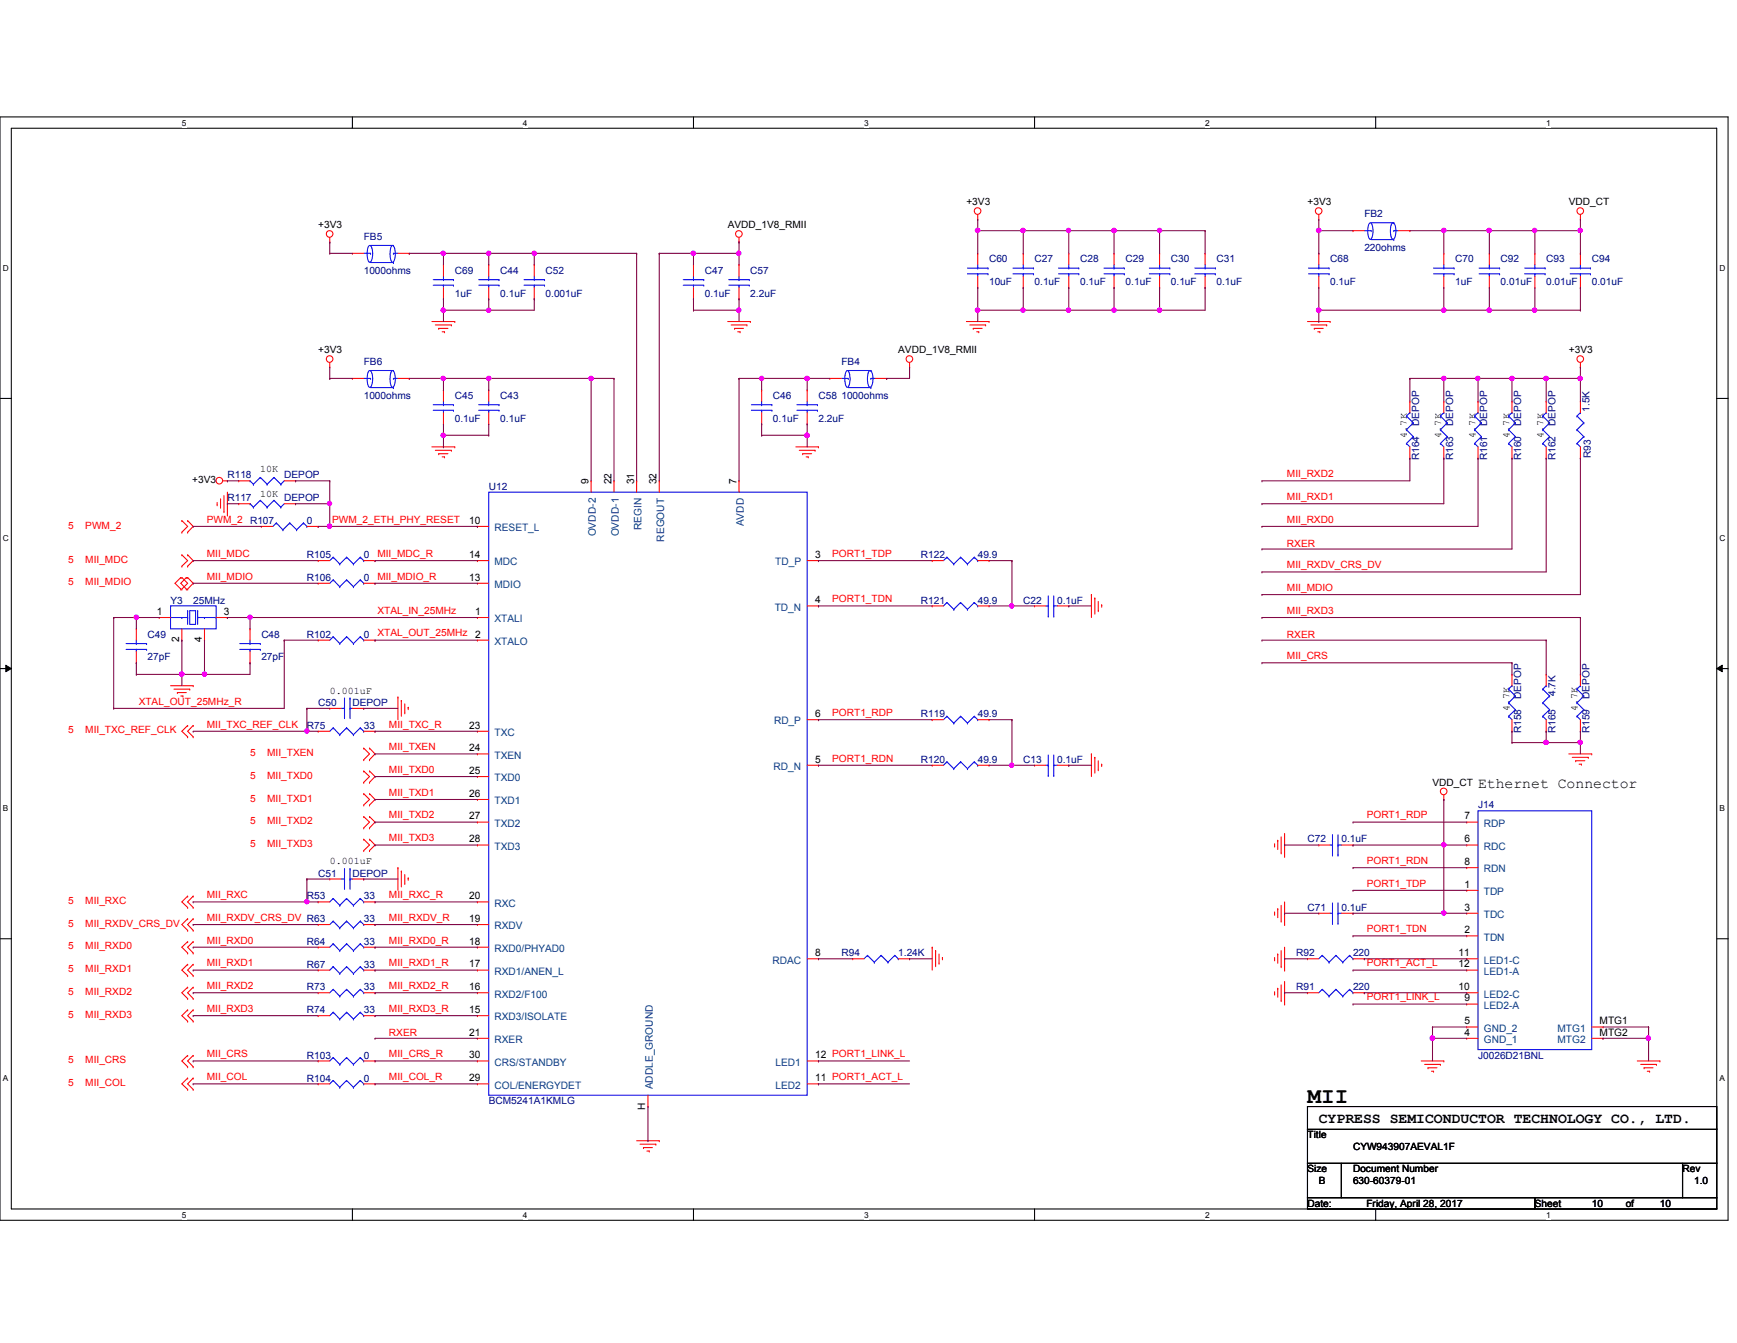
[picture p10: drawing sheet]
<svg xmlns="http://www.w3.org/2000/svg" width="279mm" height="216mm" viewBox="0 0 279 216" stroke-linecap="round" stroke-linejoin="round" font-family="sans-serif">
<defs><g id="words">
<text font-size="3.6" x="210.3" y="177.2">MII</text>
<g font-size="2.4">
<text x="237.7" y="126.7">Ethernet Connector</text>
<text x="212.1" y="180.6">CYPRESS SEMICONDUCTOR TECHNOLOGY CO., LTD.</text>
</g>
<g font-size="1.7">
<text x="94.7" y="77.9" transform="rotate(-90 94.7 77.9)">9</text>
<text x="98.3" y="77.9" transform="rotate(-90 98.3 77.9)">22</text>
<text x="102" y="77.9" transform="rotate(-90 102 77.9)">31</text>
<text x="105.6" y="77.9" transform="rotate(-90 105.6 77.9)">32</text>
<text x="118.4" y="77.9" transform="rotate(-90 118.4 77.9)">7</text>
<text x="75.5" y="84.2">10</text>
<text x="75.5" y="89.7">14</text>
<text x="131.1" y="89.7">3</text>
<text x="75.5" y="93.3">13</text>
<text x="25.2" y="98.8">1</text>
<text x="36" y="98.8">3</text>
<text x="76.4" y="98.8">1</text>
<text x="131.1" y="97">4</text>
<text x="28.8" y="103.3" transform="rotate(-90 28.8 103.3)">2</text>
<text x="32.5" y="103.3" transform="rotate(-90 32.5 103.3)">4</text>
<text x="76.4" y="102.5">2</text>
<text x="75.5" y="117.1">23</text>
<text x="131.1" y="115.3">6</text>
<text x="75.5" y="120.8">24</text>
<text x="75.5" y="124.4">25</text>
<text x="131.1" y="122.6">5</text>
<text x="75.5" y="128.1">26</text>
<text x="75.5" y="131.7">27</text>
<text x="235.5" y="131.7">7</text>
<text x="75.5" y="135.4">28</text>
<text x="235.5" y="135.4">6</text>
<text x="235.5" y="139.1">8</text>
<text x="235.5" y="142.7">1</text>
<text x="75.5" y="144.6">20</text>
<text x="75.5" y="148.2">19</text>
<text x="235.5" y="146.4">3</text>
<text x="75.5" y="151.8">18</text>
<text x="75.5" y="155.5">17</text>
<text x="131.1" y="153.7">8</text>
<text x="234.6" y="153.7">11</text>
<text x="234.6" y="155.5">12</text>
<text x="235.5" y="150">2</text>
<text x="75.5" y="159.2">16</text>
<text x="234.6" y="159.2">10</text>
<text x="235.5" y="161">9</text>
<text x="75.5" y="162.9">15</text>
<text x="75.5" y="166.5">21</text>
<text x="235.5" y="164.7">5</text>
<text x="235.5" y="166.5">4</text>
<text x="257.3" y="166.5">MTG2</text>
<text x="257.3" y="164.7">MTG1</text>
<text x="75.5" y="170.1">30</text>
<text x="75.5" y="173.8">29</text>
<text x="131.1" y="173.8">11 PORT1_ACT_L</text>
<text x="131.1" y="170.1">12 PORT1_LINK_L</text>
<text x="103.8" y="178.5" transform="rotate(-90 103.8 178.5)">H</text>
</g>
<g font-size="1.7" fill="#004080">
<text x="79.5" y="85.4">RESET_L</text>
<text x="95.8" y="86.2" transform="rotate(-90 95.8 86.2)">OVDD-2</text>
<text x="99.5" y="86.2" transform="rotate(-90 99.5 86.2)">OVDD-1</text>
<text x="103.2" y="85.3" transform="rotate(-90 103.2 85.3)">REGIN</text>
<text x="106.8" y="87.1" transform="rotate(-90 106.8 87.1)">REGOUT</text>
<text x="119.6" y="84.6" transform="rotate(-90 119.6 84.6)">AVDD</text>
<text x="79.5" y="90.9">MDC</text>
<text x="79.5" y="94.5">MDIO</text>
<text x="124.7" y="90.9">TD_P</text>
<text x="79.5" y="100">XTALI</text>
<text x="124.6" y="98.2">TD_N</text>
<text x="79.5" y="103.7">XTALO</text>
<text x="79.5" y="118.3">TXC</text>
<text x="124.5" y="116.5">RD_P</text>
<text x="79.5" y="122">TXEN</text>
<text x="79.5" y="125.6">TXD0</text>
<text x="124.4" y="123.8">RD_N</text>
<text x="79.5" y="129.3">TXD1</text>
<text x="79.5" y="132.9">TXD2</text>
<text x="79.5" y="136.6">TXD3</text>
<text x="238.7" y="132.9">RDP</text>
<text x="238.7" y="136.6">RDC</text>
<text x="238.7" y="140.3">RDN</text>
<text x="238.7" y="143.9">TDP</text>
<text x="79.5" y="145.8">RXC</text>
<text x="79.5" y="149.4">RXDV</text>
<text x="238.7" y="147.6">TDC</text>
<text x="79.5" y="153">RXD0/PHYAD0</text>
<text x="124.2" y="154.9">RDAC</text>
<text x="238.7" y="151.2">TDN</text>
<text x="238.7" y="154.9">LED1-C</text>
<text x="79.5" y="156.7">RXD1/ANEN_L</text>
<text x="79.5" y="160.4">RXD2/F100</text>
<text x="238.7" y="156.7">LED1-A</text>
<text x="238.7" y="160.4">LED2-C</text>
<text x="79.5" y="164">RXD3/ISOLATE</text>
<text x="79.5" y="167.7">RXER</text>
<text x="238.7" y="162.2">LED2-A</text>
<text x="238.7" y="165.9">GND_2</text>
<text x="238.7" y="167.7">GND_1</text>
<text x="250.5" y="167.7">MTG2</text>
<text x="250.5" y="165.9">MTG1</text>
<text x="79.5" y="171.3">CRS/STANDBY</text>
<text x="124.8" y="171.3">LED1</text>
<text x="79.5" y="175">COL/ENERGYDET</text>
<text x="105" y="175.1" transform="rotate(-90 105 175.1)">ADDLE_GROUND</text>
<text x="124.8" y="175">LED2</text>
</g>
<g font-size="1.6">
<text x="155.4" y="33">+3V3</text>
<text x="210.3" y="33">+3V3</text>
<text x="252.3" y="33">VDD_CT</text>
<text x="51.2" y="36.7">+3V3</text>
<text x="117.1" y="36.7">AVDD_1V8_RMII</text>
<text x="51.2" y="56.8">+3V3</text>
<text x="144.5" y="56.8">AVDD_1V8_RMII</text>
<text x="252.3" y="56.8">+3V3</text>
<text x="226.3" y="70.4" transform="rotate(-90 226.3 70.4)">4.7K</text>
<text x="231.8" y="70.4" transform="rotate(-90 231.8 70.4)">4.7K</text>
<text x="237.3" y="70.4" transform="rotate(-90 237.3 70.4)">4.7K</text>
<text x="242.8" y="70.4" transform="rotate(-90 242.8 70.4)">4.7K</text>
<text x="248.3" y="70.4" transform="rotate(-90 248.3 70.4)">4.7K</text>
<text x="30.9" y="77.6">+3V3</text>
<text x="41.9" y="75.8">10K</text>
<text x="41.9" y="79.8">10K</text>
<text x="53" y="111.5">0.001uF</text>
<text x="242.8" y="114.3" transform="rotate(-90 242.8 114.3)">4.7K</text>
<text x="253.7" y="114.3" transform="rotate(-90 253.7 114.3)">4.7K</text>
<text x="230.4" y="126.3">VDD_CT</text>
<text x="53" y="138.9">0.001uF</text>
<text x="210.3" y="183">Title</text>
<text x="217.6" y="184.8">CYW943907AEVAL1F</text>
<text x="210.3" y="188.5">Size</text>
<text x="212.1" y="190.3">B</text>
<text x="217.6" y="188.5">Document Number</text>
<text x="217.6" y="190.3">630-60379-01</text>
<text x="270.6" y="188.5">Rev</text>
<text x="272.5" y="190.3">1.0</text>
<text x="210.3" y="194">Date:</text>
<text x="219.8" y="194">Friday, April 28, 2017</text>
<text x="246.9" y="194">Sheet</text>
<text x="256" y="194">10</text>
<text x="261.5" y="194">of</text>
<text x="267" y="194">10</text>
</g>
<g font-size="1.6" fill="#000080">
<text x="219.5" y="34.8">FB2</text>
<text x="58.5" y="38.5">FB5</text>
<text x="219.5" y="40.3">220ohms</text>
<text x="58.5" y="44">1000ohms</text>
<text x="73.2" y="44">C69</text>
<text x="73.2" y="47.7">1uF</text>
<text x="80.5" y="44">C44</text>
<text x="80.5" y="47.7">0.1uF</text>
<text x="87.8" y="44">C52</text>
<text x="87.8" y="47.7">0.001uF</text>
<text x="113.4" y="44">C47</text>
<text x="113.4" y="47.7">0.1uF</text>
<text x="120.7" y="44">C57</text>
<text x="120.7" y="47.7">2.2uF</text>
<text x="159.1" y="42.2">C60</text>
<text x="159.1" y="45.8">10uF</text>
<text x="166.4" y="42.2">C27</text>
<text x="166.4" y="45.8">0.1uF</text>
<text x="173.7" y="42.2">C28</text>
<text x="173.7" y="45.8">0.1uF</text>
<text x="181.1" y="42.2">C29</text>
<text x="181.1" y="45.8">0.1uF</text>
<text x="188.3" y="42.2">C30</text>
<text x="188.3" y="45.8">0.1uF</text>
<text x="195.7" y="42.2">C31</text>
<text x="195.7" y="45.8">0.1uF</text>
<text x="214" y="42.2">C68</text>
<text x="214" y="45.8">0.1uF</text>
<text x="234.1" y="42.2">C70</text>
<text x="234.1" y="45.8">1uF</text>
<text x="241.4" y="42.2">C92</text>
<text x="241.4" y="45.8">0.01uF</text>
<text x="248.7" y="42.2">C93</text>
<text x="248.7" y="45.8">0.01uF</text>
<text x="256" y="42.2">C94</text>
<text x="256" y="45.8">0.01uF</text>
<text x="58.5" y="58.6">FB6</text>
<text x="135.3" y="58.6">FB4</text>
<text x="58.5" y="64.1">1000ohms</text>
<text x="73.2" y="64.1">C45</text>
<text x="80.5" y="64.1">C43</text>
<text x="124.3" y="64.1">C46</text>
<text x="131.7" y="64.1">C58</text>
<text x="135.3" y="64.1">1000ohms</text>
<text x="73.2" y="67.8">0.1uF</text>
<text x="80.5" y="67.8">0.1uF</text>
<text x="124.3" y="67.8">0.1uF</text>
<text x="131.7" y="67.8">2.2uF</text>
<text x="228.3" y="68.5" transform="rotate(-90 228.3 68.5)">DEPOP</text>
<text x="233.7" y="68.5" transform="rotate(-90 233.7 68.5)">DEPOP</text>
<text x="239.2" y="68.5" transform="rotate(-90 239.2 68.5)">DEPOP</text>
<text x="244.7" y="68.5" transform="rotate(-90 244.7 68.5)">DEPOP</text>
<text x="250.2" y="68.5" transform="rotate(-90 250.2 68.5)">DEPOP</text>
<text x="255.7" y="66.2" transform="rotate(-90 255.7 66.2)">1.5K</text>
<text x="36.6" y="76.9">R118</text>
<text x="45.7" y="76.9">DEPOP</text>
<text x="228.3" y="74" transform="rotate(-90 228.3 74)">R164</text>
<text x="233.7" y="74" transform="rotate(-90 233.7 74)">R163</text>
<text x="239.2" y="74" transform="rotate(-90 239.2 74)">R161</text>
<text x="244.7" y="74" transform="rotate(-90 244.7 74)">R160</text>
<text x="250.2" y="74" transform="rotate(-90 250.2 74)">R162</text>
<text x="255.9" y="73.7" transform="rotate(-90 255.9 73.7)">R93</text>
<text x="36.6" y="80.6">R117</text>
<text x="45.7" y="80.6">DEPOP</text>
<text x="78.6" y="78.7">U12</text>
<text x="40.2" y="84.2">R107</text>
<text x="49.4" y="84.2">0</text>
<text x="49.4" y="89.7">R105</text>
<text x="58.5" y="89.7">0</text>
<text x="148.1" y="89.7">R122</text>
<text x="157.3" y="89.7">49.9</text>
<text x="49.4" y="93.4">R106</text>
<text x="58.5" y="93.4">0</text>
<text x="27.4" y="97">Y3</text>
<text x="31.1" y="97">25MHz</text>
<text x="148.1" y="97">R121</text>
<text x="157.3" y="97">49.9</text>
<text x="164.6" y="97">C22</text>
<text x="170.1" y="97">0.1uF</text>
<text x="23.7" y="102.5">C49</text>
<text x="23.7" y="106.2">27pF</text>
<text x="42" y="102.5">C48</text>
<text x="42" y="106.2">27pF</text>
<text x="49.4" y="102.5">R102</text>
<text x="58.5" y="102.5">0</text>
<text x="51.2" y="113.5">C50</text>
<text x="56.7" y="113.5">DEPOP</text>
<text x="244.7" y="112.4" transform="rotate(-90 244.7 112.4)">DEPOP</text>
<text x="250.2" y="111.9" transform="rotate(-90 250.2 111.9)">4.7K</text>
<text x="255.7" y="112.4" transform="rotate(-90 255.7 112.4)">DEPOP</text>
<text x="49.4" y="117.1">R75</text>
<text x="58.5" y="117.1">33</text>
<text x="148.1" y="115.3">R119</text>
<text x="157.3" y="115.3">49.9</text>
<text x="244.7" y="117.9" transform="rotate(-90 244.7 117.9)">R158</text>
<text x="250.2" y="117.9" transform="rotate(-90 250.2 117.9)">R165</text>
<text x="255.7" y="117.9" transform="rotate(-90 255.7 117.9)">R159</text>
<text x="148.1" y="122.6">R120</text>
<text x="157.3" y="122.6">49.9</text>
<text x="164.6" y="122.6">C13</text>
<text x="170.1" y="122.6">0.1uF</text>
<text x="237.7" y="130">J14</text>
<text x="210.3" y="135.4">C72</text>
<text x="215.8" y="135.4">0.1uF</text>
<text x="51.2" y="140.9">C51</text>
<text x="56.7" y="140.9">DEPOP</text>
<text x="49.4" y="144.6">R53</text>
<text x="58.5" y="148.3">33</text>
<text x="58.5" y="144.6">33</text>
<text x="210.3" y="146.4">C71</text>
<text x="215.8" y="146.4">0.1uF</text>
<text x="49.4" y="155.6">R67</text>
<text x="49.4" y="151.9">R64</text>
<text x="58.5" y="155.6">33</text>
<text x="58.5" y="151.9">33</text>
<text x="135.3" y="153.7">R94</text>
<text x="144.5" y="153.7">1.24K</text>
<text x="208.5" y="153.7">R92</text>
<text x="217.6" y="153.7">220</text>
<text x="49.4" y="159.2">R73</text>
<text x="58.5" y="159.2">33</text>
<text x="208.5" y="159.2">R91</text>
<text x="217.6" y="159.2">220</text>
<text x="49.4" y="162.9">R74</text>
<text x="58.5" y="162.9">33</text>
<text x="49.4" y="170.2">R103</text>
<text x="49.4" y="173.9">R104</text>
<text x="58.5" y="170.2">0</text>
<text x="58.5" y="173.9">0</text>
<text x="237.7" y="170.2">J0026D21BNL</text>
<text x="78.6" y="177.5">BCM5241A1KMLG</text>
</g>
<g font-size="1.6" fill="#f00">
<text x="207" y="76.7">MII_RXD2</text>
<text x="207" y="80.4">MII_RXD1</text>
<text x="11" y="85">5</text>
<text x="13.7" y="85">PWM_2</text>
<text x="33.3" y="89.5">MII_MDC</text>
<text x="33.3" y="84">PWM_2</text>
<text x="53.4" y="84">PWM_2_ETH_PHY_RESET</text>
<text x="60.7" y="89.5">MII_MDC_R</text>
<text x="133.9" y="89.5">PORT1_TDP</text>
<text x="207" y="84">MII_RXD0</text>
<text x="207" y="87.9">RXER</text>
<text x="11" y="90.5">5</text>
<text x="11" y="94.1">5</text>
<text x="13.7" y="90.5">MII_MDC</text>
<text x="13.7" y="94.1">MII_MDIO</text>
<text x="33.3" y="93.2">MII_MDIO</text>
<text x="60.7" y="93.2">MII_MDIO_R</text>
<text x="207" y="91.4">MII_RXDV_CRS_DV</text>
<text x="207" y="95">MII_MDIO</text>
<text x="60.7" y="98.7">XTAL_IN_25MHz</text>
<text x="133.9" y="96.8">PORT1_TDN</text>
<text x="207" y="98.7">MII_RXD3</text>
<text x="60.7" y="102.3">XTAL_OUT_25MHz</text>
<text x="207" y="106">MII_CRS</text>
<text x="207" y="102.5">RXER</text>
<text x="22.3" y="113.3">XTAL_OUT_25MHz_R</text>
<text x="11" y="117.9">5</text>
<text x="13.7" y="117.9">MII_TXC_REF_CLK</text>
<text x="33.3" y="117">MII_TXC_REF_CLK</text>
<text x="62.6" y="117">MII_TXC_R</text>
<text x="133.9" y="115.1">PORT1_RDP</text>
<text x="40.2" y="121.5">5</text>
<text x="40.2" y="125.2">5</text>
<text x="43" y="121.5">MII_TXEN</text>
<text x="43" y="125.2">MII_TXD0</text>
<text x="62.6" y="120.6">MII_TXEN</text>
<text x="62.6" y="124.2">MII_TXD0</text>
<text x="133.9" y="122.4">PORT1_RDN</text>
<text x="40.2" y="128.9">5</text>
<text x="43" y="128.9">MII_TXD1</text>
<text x="62.6" y="127.9">MII_TXD1</text>
<text x="62.6" y="131.6">MII_TXD2</text>
<text x="219.8" y="131.6">PORT1_RDP</text>
<text x="40.2" y="132.5">5</text>
<text x="40.2" y="136.2">5</text>
<text x="43" y="132.5">MII_TXD2</text>
<text x="43" y="136.2">MII_TXD3</text>
<text x="62.6" y="135.3">MII_TXD3</text>
<text x="219.8" y="142.5">PORT1_TDP</text>
<text x="219.8" y="138.9">PORT1_RDN</text>
<text x="11" y="145.3">5</text>
<text x="11" y="149">5</text>
<text x="13.7" y="145.3">MII_RXC</text>
<text x="13.7" y="149">MII_RXDV_CRS_DV</text>
<text x="33.3" y="144.4">MII_RXC</text>
<text x="33.3" y="148">MII_RXDV_CRS_DV R63</text>
<text x="62.6" y="144.4">MII_RXC_R</text>
<text x="62.6" y="148">MII_RXDV_R</text>
<text x="219.8" y="149.9">PORT1_TDN</text>
<text x="11" y="152.6">5</text>
<text x="13.7" y="152.6">MII_RXD0</text>
<text x="33.3" y="151.7">MII_RXD0</text>
<text x="33.3" y="155.4">MII_RXD1</text>
<text x="62.6" y="151.7">MII_RXD0_R</text>
<text x="62.6" y="155.4">MII_RXD1_R</text>
<text x="219.8" y="155.4">PORT1_ACT_L</text>
<text x="11" y="156.3">5</text>
<text x="11" y="159.9">5</text>
<text x="13.7" y="156.3">MII_RXD1</text>
<text x="13.7" y="159.9">MII_RXD2</text>
<text x="33.3" y="159">MII_RXD2</text>
<text x="62.6" y="159">MII_RXD2_R</text>
<text x="219.8" y="160.8">PORT1_LINK_L</text>
<text x="11" y="163.6">5</text>
<text x="13.7" y="163.6">MII_RXD3</text>
<text x="33.3" y="162.7">MII_RXD3</text>
<text x="62.6" y="162.7">MII_RXD3_R</text>
<text x="62.6" y="166.5">RXER</text>
<text x="11" y="170.9">5</text>
<text x="13.7" y="170.9">MII_CRS</text>
<text x="33.3" y="170">MII_CRS</text>
<text x="33.3" y="173.7">MII_COL</text>
<text x="62.6" y="170">MII_CRS_R</text>
<text x="62.6" y="173.7">MII_COL_R</text>
<text x="11" y="174.6">5</text>
<text x="13.7" y="174.6">MII_COL</text>
</g>
<g font-size="1.3">
<text x="29.3" y="20.2">5</text>
<text x="84.1" y="20.2">4</text>
<text x="139" y="20.2">3</text>
<text x="193.8" y="20.2">2</text>
<text x="248.7" y="20.2">1</text>
<text x=".5" y="43.5">D</text>
<text x="276.6" y="43.5">D</text>
<text x=".5" y="87">C</text>
<text x="276.6" y="87">C</text>
<text x=".5" y="130.4">B</text>
<text x="276.6" y="130.4">B</text>
<text x=".5" y="173.8">A</text>
<text x="276.6" y="173.8">A</text>
<text x="29.3" y="195.7">5</text>
<text x="84.1" y="195.7">4</text>
<text x="139" y="195.7">3</text>
<text x="193.8" y="195.7">2</text>
<text x="248.7" y="195.7">1</text>
</g>
</g></defs>
<path d="M0 18.8h278v177.4h-278zM1.8 20.6h274.3v173.8h-274.3z" fill="none" stroke="#000" stroke-width=".17"/>
<g fill="#fff">
<path d="M29.3 19h.7v1.5h-.7z"/>
<path d="M29.3 194.6h.7v1.4h-.7z"/>
</g>
<path d="M56.7 18.8v1.8M56.7 194.4v1.8" fill="none" stroke="#000" stroke-width=".17"/>
<g fill="#fff">
<path d="M84.1 19h.7v1.5h-.7z"/>
<path d="M84.1 194.6h.7v1.4h-.7z"/>
</g>
<path d="M111.5 18.8v1.8M111.5 194.4v1.8" fill="none" stroke="#000" stroke-width=".17"/>
<g fill="#fff">
<path d="M139 19h.7v1.5h-.7z"/>
<path d="M139 194.6h.7v1.4h-.7z"/>
</g>
<path d="M166.4 18.8v1.8M166.4 194.4v1.8" fill="none" stroke="#000" stroke-width=".17"/>
<g fill="#fff">
<path d="M193.8 19h.8v1.5h-.8z"/>
<path d="M193.8 194.6h.8v1.4h-.8z"/>
</g>
<path d="M221.3 18.8v1.8M221.3 194.4v1.8" fill="none" stroke="#000" stroke-width=".17"/>
<g fill="#fff">
<path d="M248.7 19h.7v1.5h-.7z"/>
<path d="M248.7 194.6h.7v1.4h-.7z"/>
<path d="M.5 42.3h.9v1.5h-.9z"/>
<path d="M276.6 42.3h.9v1.5h-.9z"/>
<path d="M.5 85.8h.9v1.4h-.9z"/>
<path d="M276.6 85.8h.9v1.4h-.9z"/>
</g>
<path d="M0 64.1h1.8M276.1 64.1h1.9" fill="none" stroke="#000" stroke-width=".17"/>
<g fill="#fff">
<path d="M.5 129.2h.8v1.5h-.8z"/>
<path d="M276.6 129.2h.9v1.5h-.9z"/>
</g>
<path d="M0 107.5h1.8M276.1 107.5h1.9" fill="none" stroke="#000" stroke-width=".17"/>
<path d="M.9 106.9l.9 .6-.9 .5zM276.1 107.5l.9-.6v1.1z" fill="#000"/>
<path d="M.9 106.9l.9 .6-.9 .5zM276.1 107.5l.9-.6v1.1z" fill="none" stroke="#000" stroke-width=".16"/>
<g fill="#fff">
<path d="M.5 172.6h.8v1.5h-.8z"/>
<path d="M276.6 172.6h.9v1.5h-.9z"/>
</g>
<path d="M0 150.9h1.8M276.1 150.9h1.9M210.3 177.9h65.8v3.7h-65.8zM210.3 181.6h65.8v5.4h-65.8zM210.3 187h5.5v5.5h-5.5zM210.3 192.5h36.6v1.9h-36.6zM215.8 187h54.8v5.5h-54.8zM246.9 192.5h29.2v1.9h-29.2zM270.6 187h5.5v5.5h-5.5z" fill="none" stroke="#000" stroke-width=".17"/>
<g fill="none" stroke="#f00" stroke-width=".17">
<path d="M53 38.9h.1M53 38.2v.7M118.9 38.9h.1M118.9 38.2v.7M157.3 35.3h.1M157.3 34.5v.8M212.1 35.3h.1M212.1 34.5v.8M217.6 37.1h.1M217.6 37.1h1.9M224.9 37.1h1.9M226.8 37.1h.1"/>
<path d="M254.2 35.3h.1M254.2 34.5v.8M53 59h.1M53 58.3v.7M56.7 40.7h.1M56.7 40.7h1.8M64 40.7h1.8M65.8 40.7h.1M69.5 51.7h3.7M70 52.2h2.6M70.6 52.8h.1M70.6 52.8h1.5"/>
<path d="M71.1 53.3h.4M71.3 48h.1M71.3 42.5h.1M71.3 42.5v1.9M71.3 46.2v1.8M71.5 53.3h.1M72.6 52.2h.1M73.2 51.7h.1M78.6 48h.1M78.6 42.5h.1M78.6 42.5v1.9M78.6 46.2v1.8"/>
<path d="M85.9 48h.1M85.9 42.5h.1M85.9 42.5v1.9M85.9 46.2v1.8M111.5 48h.1M111.5 42.5h.1M111.5 42.5v1.9M111.5 46.2v1.8M117.1 51.7h3.6M117.6 52.2h2.5M118.2 52.8h.1M118.2 52.8h1.4"/>
<path d="M118.7 53.3h.3M118.9 48h.1M118.9 42.5h.1M118.9 42.5v1.9M118.9 46.2v1.8M119 53.3h.1M120.1 52.2h.1M120.7 51.7h.1M146.3 59h.1M146.3 58.3v.7M155.4 51.7h3.7M156 52.2h2.5"/>
<path d="M156.5 52.8h.1M156.5 52.8h1.5M157.1 53.3h.3M157.3 46.2h.1M157.3 40.7h.1M157.3 40.7v1.8M157.3 44.4v1.8M157.4 53.3h.1M158.5 52.2h.1M159.1 51.7h.1M164.6 46.2h.1M164.6 40.7h.1"/>
<path d="M164.6 40.7v1.8M164.6 44.4v1.8M171.9 46.2h.1M171.9 40.7h.1M171.9 40.7v1.8M171.9 44.4v1.8M179.2 46.2h.1M179.2 40.7h.1M179.2 40.7v1.8M179.2 44.4v1.8M186.5 46.2h.1M186.5 40.7h.1"/>
<path d="M186.5 40.7v1.8M186.5 44.4v1.8M193.8 46.2h.1M193.8 40.7h.1M193.8 40.7v1.8M193.8 44.4v1.8M210.3 51.7h3.7M210.9 52.2h2.5M211.4 52.8h.1M211.4 52.8h1.5M212 53.3h.3M212.1 46.2h.1"/>
<path d="M212.1 40.7h.1M212.1 40.7v1.8M212.1 44.4v1.8M212.3 53.3h.1M213.4 52.2h.1M214 51.7h.1M232.2 46.2h.1M232.2 40.7h.1M232.2 40.7v1.8M232.2 44.4v1.8M239.6 46.2h.1M239.6 40.7h.1"/>
<path d="M239.6 40.7v1.8M239.6 44.4v1.8M246.9 46.2h.1M246.9 40.7h.1M246.9 40.7v1.8M246.9 44.4v1.8M254.2 59h.1M254.2 46.2h.1M254.2 40.7h.1M254.2 40.7v1.8M254.2 44.4v1.8M254.2 58.3v.7"/>
<path d="M35.9 77.3h.7M36 79.7v2.6M36.6 77.3h.1M36.6 79.1v3.7M38.4 77.3h.1M38.4 77.3h1.8M45.7 77.3h1.8M47.5 77.3h.1M56.7 60.8h.1M56.7 60.8h1.8M64 60.8h1.8M65.8 60.8h.1"/>
<path d="M69.5 71.8h3.7M70 72.4h2.6M70.6 72.9h.1M70.6 72.9h1.5M71.1 73.4h.4M71.3 68.2h.1M71.3 62.7h.1M71.3 62.7v1.8M71.3 66.3v1.9M71.5 73.4h.1M72.6 72.4h.1M73.2 71.8h.1"/>
<path d="M78.6 68.2h.1M78.6 62.7h.1M78.6 62.7v1.8M78.6 66.3v1.9M95.1 77.3h.1M95.1 77.3v1.8M98.8 77.3h.1M98.8 77.3v1.8M102.4 77.3h.1M102.4 77.3v1.8M106 77.3h.1M106 77.3v1.8"/>
<path d="M118.9 77.3h.1M118.9 77.3v1.8M122.5 68.2h.1M122.5 62.7h.1M122.5 62.7v1.8M122.5 66.3v1.9M128 71.8h3.7M128.6 72.4h2.5M129.1 72.9h.1M129.1 72.9h1.5M129.7 73.4h.3M129.8 68.2h.1"/>
<path d="M129.8 62.7h.1M129.8 62.7v1.8M129.8 66.3v1.9M130 73.4h.1M131.1 72.4h.1M131.7 71.8h.1M133.5 60.8h.1M133.5 60.8h1.8M140.8 60.8h1.8M142.6 60.8h.1M226.8 73.7h.1M226.8 64.5h.1"/>
<path d="M226.8 64.5v1.8M226.8 71.8v1.9M232.2 73.7h.1M232.2 64.5h.1M232.2 64.5v1.8M232.2 71.8v1.9M237.7 73.7h.1M237.7 64.5h.1M237.7 64.5v1.8M237.7 71.8v1.9M243.2 73.7h.1M243.2 64.5h.1"/>
<path d="M243.2 64.5v1.8M243.2 71.8v1.9M248.7 73.7h.1M248.7 64.5h.1M248.7 64.5v1.8M248.7 71.8v1.9M254.2 73.7h.1M254.2 64.5h.1M254.2 64.5v1.8M254.2 71.8v1.9M25.6 99.3h.1M25.6 99.3h1.8"/>
<path d="M29.1 94.7h.1M29.1 92.8h.1M29.1 92.8l-.9 1 .9 .9M29.3 83.7h.1M29.3 85.6h.1M29.3 89.2h.1M29.3 91h.1M29.3 92.8h.1M29.3 94.7h.1M29.3 83.7l.9 .9-.9 1M29.3 89.2l.9 .9-.9 .9M29.3 92.8l.9 1-.9 .9"/>
<path d="M30 94.7h.1M30 92.8h.1M30 92.8l-.9 1 .9 .9M30.2 85.6h.1M30.2 83.7h.1M30.2 91h.1M30.2 89.2h.1M30.2 94.7h.1M30.2 92.8h.1M30.2 83.7l.9 .9-.9 1M30.2 89.2l.9 .9-.9 .9M30.2 92.8l.9 1-.9 .9"/>
<path d="M34.8 99.3h1.8M34.9 81.2h.1M34.9 80.8v.4M35.5 80.2h.1M35.5 80.2v1.5M36 82.3h.1M36.6 82.8h.1M36.6 99.3h.1M38.4 81h.1M38.4 81h1.8M42 84.6h.1M42 84.6h1.9"/>
<path d="M45.7 81h1.8M47.5 81h.1M49.4 84.6h1.8M51.2 93.8h.1M51.2 84.6h.1M51.2 90.1h.1M51.2 93.8h1.8M51.2 90.1h1.8M58.5 93.8h1.8M58.5 90.1h1.8M60.3 93.8h.1M60.3 90.1h.1"/>
<path d="M76.8 84.6h.1M76.8 90.1h.1M76.8 93.8h.1M76.8 99.3h.1M76.8 93.8h1.8M76.8 84.6h1.8M76.8 99.3h1.8M76.8 90.1h1.8M129.8 97.4h1.9M129.8 90.1h1.9M131.7 97.4h.1M131.7 90.1h.1"/>
<path d="M149.9 97.4h.1M149.9 90.1h.1M149.9 97.4h1.9M149.9 90.1h1.9M157.3 97.4h1.8M157.3 90.1h1.8M159.1 97.4h.1M159.1 90.1h.1M166.4 97.4h.1M166.4 97.4h1.8M170.1 97.4h1.8M171.9 97.4h.1"/>
<path d="M175.6 95.6h.1M175.6 95.6v3.7M176.1 96.1h.1M176.1 96.1v2.6M176.7 98.2h.1M176.7 96.7v1.5M177.2 97.2h.1M177.2 97.2v.4M21.9 106.6h.1M21.9 101.1h.1M21.9 101.1v1.8M21.9 104.7v1.9"/>
<path d="M27.4 110.2h3.7M28 110.8h2.5M28.5 111.3h.1M28.5 111.3h1.5M29.1 111.9h.3M29.3 102.9h.1M29.3 101.1v1.8M29.4 111.9h.1M30.2 116.6h.1M30.2 118.4h.1M30.2 116.6l-.9 1 .9 .8M30.5 110.8h.1"/>
<path d="M31.1 110.2h.1M31.1 116.6h.1M31.1 118.4h.1M31.1 116.6l-.9 1 .9 .8M32.9 102.9h.1M32.9 101.1v1.8M40.2 106.6h.1M40.2 101.1h.1M40.2 101.1v1.8M40.2 104.7v1.9M51.2 102.9h.1M51.2 117.6h.1"/>
<path d="M51.2 102.9h1.8M51.2 117.6h1.8M53 113.9h.1M53 113.9h1.9M56.7 113.9h1.8M58.5 113.9h.1M58.5 102.9h1.8M58.5 117.6h1.8M60.3 102.9h.1M60.3 117.6h.1M64 112.1h.1M64 112.1v3.6"/>
<path d="M64.6 112.6h.1M64.6 112.6v2.5M65.1 114.6h.1M65.1 113.2v1.4M65.7 113.7h.1M65.7 113.7v.4M76.8 102.9h.1M76.8 117.6h.1M76.8 102.9h1.8M76.8 117.6h1.8M129.8 115.7h1.9M131.7 115.7h.1"/>
<path d="M149.9 115.7h.1M149.9 115.7h1.9M157.3 115.7h1.8M159.1 115.7h.1M243.2 117.6h.1M243.2 108.4h.1M243.2 108.4v1.8M243.2 115.7v1.9M248.7 117.6h.1M248.7 108.4h.1M248.7 108.4v1.8M248.7 115.7v1.9"/>
<path d="M254.2 117.6h.1M254.2 108.4h.1M254.2 108.4v1.8M254.2 115.7v1.9M58.5 120.3h.1M58.5 122.1h.1M58.5 124h.1M58.5 125.8h.1M58.5 127.6h.1M58.5 129.4h.1M58.5 131.3h.1M58.5 133.1h.1"/>
<path d="M58.5 134.9h.1M58.5 136.7h.1M58.5 120.3l.9 .9-.9 .9M58.5 124l.9 .8-.9 1M58.5 127.6l.9 .9-.9 .9M58.5 131.3l.9 .9-.9 .9M58.5 134.9l.9 .9-.9 .9M59.4 122.1h.1M59.4 120.3h.1M59.4 125.8h.1M59.4 124h.1M59.4 129.4h.1"/>
<path d="M59.4 127.6h.1M59.4 133.1h.1M59.4 131.3h.1M59.4 136.7h.1M59.4 134.9h.1M59.4 120.3l.9 .9-.9 .9M59.4 124l.9 .8-.9 1M59.4 127.6l.9 .9-.9 .9M59.4 131.3l.9 .9-.9 .9M59.4 134.9l.9 .9-.9 .9M64 139.5h.1M64 139.5v3.6"/>
<path d="M76.8 121.2h.1M76.8 124.8h.1M76.8 128.5h.1M76.8 132.2h.1M76.8 135.8h.1M76.8 121.2h1.8M76.8 132.2h1.8M76.8 135.8h1.8M76.8 124.8h1.8M76.8 128.5h1.8M129.8 123h1.9M131.7 123h.1"/>
<path d="M149.9 123h.1M149.9 123h1.9M157.3 123h1.8M159.1 123h.1M166.4 123h.1M166.4 123h1.8M170.1 123h1.8M171.9 123h.1M175.6 121.2h.1M175.6 121.2v3.6M176.1 121.8h.1M176.1 121.8v2.5"/>
<path d="M176.7 123.7h.1M176.7 122.3v1.4M177.2 122.9h.1M177.2 122.9v.3M205 136h.1M205 135.6v.4M205.5 135.1h.1M205.5 135.1v1.5M206.1 137.1h.1M206.1 134.5v2.6M206.6 137.7h.1M206.6 134v3.7"/>
<path d="M212.1 135.8h.1M212.1 135.8h1.9M215.8 135.8h1.8M217.6 135.8h.1M232.2 128.5h.1M232.2 127.8v.7M235.9 132.2h.1M235.9 135.8h.1M235.9 139.5h.1M235.9 132.2h1.8M235.9 135.8h1.8M235.9 139.5h1.8"/>
<path d="M252.3 121.2h3.7M252.9 121.8h2.6M253.4 122.3h.1M253.4 122.3h1.5M254 122.9h.4M254.4 122.9h.1M255.5 121.8h.1M256 121.2h.1M30.2 144.1h.1M30.2 145.9h.1M30.2 147.7h.1M30.2 149.6h.1"/>
<path d="M30.2 151.4h.1M30.2 153.2h.1M30.2 155h.1M30.2 156.8h.1M30.2 158.7h.1M30.2 144.1l-.9 .9 .9 .9M30.2 147.7l-.9 .9 .9 1M30.2 151.4l-.9 .9 .9 .9M30.2 155l-.9 1 .9 .8M30.2 158.7l-.9 .9 .9 .9M31.1 144.1h.1M31.1 145.9h.1"/>
<path d="M31.1 147.7h.1M31.1 149.6h.1M31.1 151.4h.1M31.1 153.2h.1M31.1 155h.1M31.1 156.8h.1M31.1 158.7h.1M31.1 144.1l-.9 .9 .9 .9M31.1 147.7l-.9 .9 .9 1M31.1 151.4l-.9 .9 .9 .9M31.1 155l-.9 1 .9 .8M31.1 158.7l-.9 .9 .9 .9"/>
<path d="M51.2 159.6h.1M51.2 156h.1M51.2 152.3h.1M51.2 148.6h.1M51.2 145h.1M51.2 156h1.8M51.2 159.6h1.8M51.2 145h1.8M51.2 148.6h1.8M51.2 152.3h1.8M53 141.3h.1M53 141.3h1.9"/>
<path d="M56.7 141.3h1.8M58.5 141.3h.1M58.5 156h1.8M58.5 159.6h1.8M58.5 145h1.8M58.5 148.6h1.8M58.5 152.3h1.8M60.3 159.6h.1M60.3 156h.1M60.3 152.3h.1M60.3 148.6h.1M60.3 145h.1"/>
<path d="M64.6 140h.1M64.6 140v2.6M65.1 142h.1M65.1 140.6v1.4M65.7 141.1h.1M65.7 141.1v.4M76.8 145h.1M76.8 148.6h.1M76.8 152.3h.1M76.8 156h.1M76.8 159.6h.1M76.8 156h1.8"/>
<path d="M76.8 159.6h1.8M76.8 145h1.8M76.8 148.6h1.8M76.8 152.3h1.8M129.8 154.1h1.9M131.7 154.1h.1M137.2 154.1h.1M137.2 154.1h1.8M144.5 154.1h1.8M146.3 154.1h.1M149.9 152.3h.1M149.9 152.3v3.7"/>
<path d="M150.5 152.8h.1M150.5 152.8v2.6M151 154.9h.1M151 153.4v1.5M151.6 153.9h.1M151.6 153.9v.4M205 154.3h.1M205 159.8h.1M205 147h.1M205 146.6v.4M205 153.9v.4M205 159.4v.4"/>
<path d="M205.5 153.4h.1M205.5 158.9h.1M205.5 146.1h.1M205.5 146.1v1.4M205.5 153.4v1.5M205.5 158.9v1.4M206.1 155.4h.1M206.1 148.1h.1M206.1 145.5v2.6M206.1 152.8v2.6M206.1 158.3v2.6M206.6 156h.1"/>
<path d="M206.6 148.6h.1M206.6 145v3.6M206.6 152.3v3.7M206.6 157.8v3.6M210.3 154.1h.1M210.3 159.6h.1M210.3 154.1h1.8M210.3 159.6h1.8M212.1 146.8h.1M212.1 146.8h1.9M215.8 146.8h1.8M217.6 146.8h.1"/>
<path d="M217.6 154.1h1.9M217.6 159.6h1.9M219.5 154.1h.1M219.5 159.6h.1M235.9 143.1h.1M235.9 146.8h.1M235.9 150.5h.1M235.9 154.1h.1M235.9 156h.1M235.9 159.6h.1M235.9 154.1h1.8M235.9 143.1h1.8"/>
<path d="M235.9 146.8h1.8M235.9 150.5h1.8M235.9 156h1.8M235.9 159.6h1.8M30.2 160.5h.1M30.2 162.3h.1M30.2 164.2h.1M30.2 169.7h.1M30.2 171.5h.1M30.2 173.3h.1M30.2 175.1h.1M30.2 162.3l-.9 1 .9 .9"/>
<path d="M30.2 169.7l-.9 .9 .9 .9M30.2 173.3l-.9 .9 .9 .9M31.1 160.5h.1M31.1 162.3h.1M31.1 164.2h.1M31.1 169.7h.1M31.1 171.5h.1M31.1 173.3h.1M31.1 175.1h.1M31.1 162.3l-.9 1 .9 .9M31.1 169.7l-.9 .9 .9 .9M31.1 173.3l-.9 .9 .9 .9"/>
<path d="M51.2 170.6h.1M51.2 163.3h.1M51.2 174.2h.1M51.2 170.6h1.8M51.2 163.3h1.8M51.2 174.2h1.8M58.5 170.6h1.8M58.5 163.3h1.8M58.5 174.2h1.8M60.3 170.6h.1M60.3 163.3h.1M60.3 174.2h.1"/>
<path d="M76.8 163.3h.1M76.8 166.9h.1M76.8 170.6h.1M76.8 174.2h.1M76.8 170.6h1.8M76.8 166.9h1.8M76.8 163.3h1.8M76.8 174.2h1.8M104.2 177.9h.1M104.2 176.1v1.8M129.8 170.6h1.9M129.8 174.2h1.9"/>
<path d="M131.7 174.2h.1M131.7 170.6h.1M206.1 160.9h.1M206.6 161.4h.1M228.6 170.6h3.6M229.2 171.1h2.5M229.7 171.7h.1M229.7 171.7h1.4M230.3 172.2h.3M230.6 172.2h.1M231.7 171.1h.1M232.2 170.6h.1"/>
<path d="M235.9 161.4h.1M235.9 165.1h.1M235.9 166.9h.1M235.9 161.4h1.8M235.9 165.1h1.8M235.9 166.9h1.8M256 165.1h1.9M256 166.9h1.9M257.9 166.9h.1M257.9 165.1h.1M263.4 170.6h3.6M263.9 171.1h2.5"/>
<path d="M264.5 171.7h.1M264.5 171.7h1.4M265 172.2h.3M265.3 172.2h.1M266.4 171.1h.1M267 170.6h.1M102.4 183.4h3.6M103 183.9h2.5M103.5 184.5h.1M103.5 184.5h1.4M104.1 185h.3M104.4 185h.1"/>
<path d="M105.5 183.9h.1M106 183.4h.1"/>
<circle cx="53" cy="37.6" r=".54"/>
<circle cx="118.8" cy="37.6" r=".54"/>
<circle cx="157.2" cy="33.9" r=".54"/>
<circle cx="212.1" cy="33.9" r=".54"/>
<circle cx="254.2" cy="33.9" r=".54"/>
<circle cx="53" cy="57.7" r=".54"/>
<circle cx="146.3" cy="57.7" r=".54"/>
<circle cx="254.2" cy="57.7" r=".54"/>
<circle cx="35.3" cy="77.3" r=".54"/>
<circle cx="232.2" cy="127.2" r=".54"/>
</g>
<g fill="none" stroke="#00f" stroke-width=".17">
<path d="M59.3 39.6l.2-.1a1.36 1.36 0 0 1 .4 1.3 1.41 1.41 0 0 1-.4 1.4 1.42 1.42 0 0 1-.4-1.4zM59.6 39.5h3.7M63 39.6l.2-.1a2.38 2.38 0 0 1 0 2.7 1.42 1.42 0 0 1-.5-1.4zM63.3 39.5h.1M219.5 37.1h1.1M220.3 35.9l.1-.1a2.31 2.31 0 0 1 0 2.7 1.42 1.42 0 0 1-.4-1.4zM220.6 37.1h.1M220.6 35.8h3.6M220.6 38.5h3.6M223.9 35.9l.2-.1a2.17 2.17 0 0 1 .2 2.6l-.2 .1a1.42 1.42 0 0 1-.5-1.4zM224.2 35.8h.1M224.2 38.5h.1"/>
<path d="M224.2 37.1h.1M224.2 37.1h.7M58.5 40.7h1.1M59.3 59.7l.2-.1a1.36 1.36 0 0 1 .4 1.3 1.41 1.41 0 0 1-.4 1.4 1.42 1.42 0 0 1-.4-1.4zM59.6 40.7h.1M59.6 59.6h3.7M59.6 42.2h3.7M63 59.7l.2-.1a2.38 2.38 0 0 1 0 2.7 1.42 1.42 0 0 1-.5-1.4zM63.3 59.6h.1M63.3 42.2h.1M63.3 40.7h.1M63.3 40.7h.7"/>
<path d="M69.7 45h3.2M69.7 45.8h3.2M71.3 45.8h.1M71.3 45h.1M71.3 44.4v.6M71.3 45.8v.4M72.9 45h.1M72.9 45.8h.1M77 45h3.3M77 45.8h3.3M78.6 45.8h.1M78.6 45h.1"/>
<path d="M78.6 44.4v.6M78.6 45.8v.4M80.3 45h.1M80.3 45.8h.1M84.3 45h3.3M84.3 45.8h3.3M85.9 45.8h.1M85.9 45h.1M85.9 44.4v.6M85.9 45.8v.4M87.6 45h.1M87.6 45.8h.1"/>
<path d="M109.9 45h3.3M109.9 45.8h3.3M111.5 45.8h.1M111.5 45h.1M111.5 44.4v.6M111.5 45.8v.4M113.2 45h.1M113.2 45.8h.1M117.2 45h3.3M117.2 45.8h3.3M118.9 45.8h.1M118.9 45h.1"/>
<path d="M118.9 44.4v.6M118.9 45.8v.4M120.5 45h.1M120.5 45.8h.1M136.1 59.7l.2-.1a2.38 2.38 0 0 1 0 2.7 1.42 1.42 0 0 1-.4-1.4zM136.4 59.6h3.7M139.8 59.7l.2-.1a1.36 1.36 0 0 1 .4 1.3 1.41 1.41 0 0 1-.4 1.4 1.42 1.42 0 0 1-.5-1.4zM140.1 59.6h.1M155.6 43.1h3.3M155.6 44h3.3M157.3 44h.1M157.3 43.1h.1"/>
<path d="M157.3 42.5v.6M157.3 44v.4M158.9 43.1h.1M158.9 44h.1M162.9 43.1h3.3M162.9 44h3.3M164.6 44h.1M164.6 43.1h.1M164.6 42.5v.6M164.6 44v.4M166.2 43.1h.1M166.2 44h.1"/>
<path d="M170.3 43.1h3.2M170.3 44h3.2M171.9 44h.1M171.9 43.1h.1M171.9 42.5v.6M171.9 44v.4M173.5 43.1h.1M173.5 44h.1M177.6 43.1h3.2M177.6 44h3.2M179.2 44h.1M179.2 43.1h.1"/>
<path d="M179.2 42.5v.6M179.2 44v.4M180.8 43.1h.1M180.8 44h.1M184.9 43.1h3.3M184.9 44h3.3M186.5 44h.1M186.5 43.1h.1M186.5 42.5v.6M186.5 44v.4M188.2 43.1h.1M188.2 44h.1"/>
<path d="M192.2 43.1h3.3M192.2 44h3.3M193.8 44h.1M193.8 43.1h.1M193.8 42.5v.6M193.8 44v.4M195.5 43.1h.1M195.5 44h.1M210.5 43.1h3.3M210.5 44h3.3M212.1 44h.1M212.1 43.1h.1"/>
<path d="M212.1 42.5v.6M212.1 44v.4M213.8 43.1h.1M213.8 44h.1M230.6 43.1h3.3M230.6 44h3.3M232.2 44h.1M232.2 43.1h.1M232.2 42.5v.6M232.2 44v.4M233.9 43.1h.1M233.9 44h.1"/>
<path d="M237.9 43.1h3.3M237.9 44h3.3M239.6 44h.1M239.6 43.1h.1M239.6 42.5v.6M239.6 44v.4M241.2 43.1h.1M241.2 44h.1M245.2 43.1h3.3M245.2 44h3.3M246.9 44h.1M246.9 43.1h.1"/>
<path d="M246.9 42.5v.6M246.9 44v.4M248.5 43.1h.1M248.5 44h.1M252.6 43.1h3.2M252.6 44h3.2M254.2 44h.1M254.2 43.1h.1M254.2 42.5v.6M254.2 44v.4M255.8 43.1h.1M255.8 44h.1"/>
<path d="M40.2 77.3h.1M40.2 77.3l.6 .6M40.8 77.9h.1M41.9 76.8h.1M41.9 76.8l1.1 1.1M41.9 76.8l-1.1 1.1M43 77.9h.1M44.1 76.8h.1M44.1 76.8l1.1 1.1M44.1 76.8l-1.1 1.1M45.2 77.9h.1M45.7 77.3l-.5 .6"/>
<path d="M58.5 60.8h1.1M59.6 60.8h.1M59.6 62.3h3.7M63.3 62.3h.1M63.3 60.8h.1M63.3 60.8h.7M69.7 65.1h3.2M69.7 66h3.2M71.3 66h.1M71.3 65.1h.1M71.3 64.5v.6M71.3 66v.3"/>
<path d="M72.9 65.1h.1M72.9 66h.1M77 65.1h3.3M77 66h3.3M78.6 79.1h51.2v97h-51.2zM78.6 66h.1M78.6 65.1h.1M78.6 64.5v.6M78.6 66v.3M80.3 65.1h.1M80.3 66h.1M120.9 65.1h3.3"/>
<path d="M120.9 66h3.3M122.5 66h.1M122.5 65.1h.1M122.5 64.5v.6M122.5 66v.3M124.2 65.1h.1M124.2 66h.1M128.2 65.1h3.3M128.2 66h3.3M129.8 66h.1M129.8 65.1h.1M129.8 64.5v.6"/>
<path d="M129.8 66v.3M131.5 65.1h.1M131.5 66h.1M135.3 60.8h1.1M136.4 60.8h.1M136.4 62.3h3.7M140.1 62.3h.1M140.1 60.8h.1M140.1 60.8h.7M226.2 71.3h.1M226.2 69.1h.1M226.2 66.9h.1"/>
<path d="M226.2 71.3l.6 .5M226.2 69.1l1.1 1.1M226.2 66.9l1.1 1.1M226.8 66.3h.1M226.8 66.3l-.6 .6M227.3 70.2h.1M227.3 68h.1M227.3 70.2l-1.1 1.1M227.3 68l-1.1 1.1M231.7 71.3h.1M231.7 69.1h.1M231.7 66.9h.1"/>
<path d="M231.7 71.3l.5 .5M231.7 69.1l1.1 1.1M231.7 66.9l1.1 1.1M232.2 66.3h.1M232.2 66.3l-.5 .6M232.8 70.2h.1M232.8 68h.1M232.8 70.2l-1.1 1.1M232.8 68l-1.1 1.1M237.2 71.3h.1M237.2 69.1h.1M237.2 66.9h.1"/>
<path d="M237.2 71.3l.5 .5M237.2 69.1l1.1 1.1M237.2 66.9l1.1 1.1M237.7 66.3h.1M237.7 66.3l-.5 .6M238.3 70.2h.1M238.3 68h.1M238.3 70.2l-1.1 1.1M238.3 68l-1.1 1.1M242.7 71.3h.1M242.7 69.1h.1M242.7 66.9h.1"/>
<path d="M242.7 71.3l.5 .5M242.7 69.1l1.1 1.1M242.7 66.9l1.1 1.1M243.2 66.3h.1M243.2 66.3l-.5 .6M243.8 70.2h.1M243.8 68h.1M243.8 70.2l-1.1 1.1M243.8 68l-1.1 1.1M248.2 71.3h.1M248.2 69.1h.1M248.2 66.9h.1"/>
<path d="M248.2 71.3l.5 .5M248.2 69.1l1.1 1.1M248.2 66.9l1.1 1.1M248.7 66.3h.1M248.7 66.3l-.5 .6M249.3 70.2h.1M249.3 68h.1M249.3 70.2l-1.1 1.1M249.3 68l-1.1 1.1M253.7 71.3h.1M253.7 69.1h.1M253.7 66.9h.1"/>
<path d="M253.7 71.3l.5 .5M253.7 69.1l1.1 1.1M253.7 66.9l1.1 1.1M254.2 66.3h.1M254.2 66.3l-.5 .6M254.8 70.2h.1M254.8 68h.1M254.8 70.2l-1.1 1.1M254.8 68l-1.1 1.1M27.4 97.4h7.4v3.7h-7.4zM27.4 99.3h2.8M29.3 99.3h.1"/>
<path d="M30.2 98.2h.1M30.2 99.3h.1M30.2 98.2v2.2M30.5 98.2h1v2.2h-1zM31.8 98.2h.1M31.8 99.3h.1M31.8 98.2v2.2M31.8 99.3h3M32.9 99.3h.1M40.2 81h.1M40.2 81l.6 .5M40.8 81.5h.1"/>
<path d="M41.9 80.4h.1M41.9 80.4l1.1 1.1M41.9 80.4l-1.1 1.1M43 81.5h.1M44.1 80.4h.1M44.1 80.4l1.1 1.1M44.1 80.4l-1.1 1.1M44.4 84.1h.1M44.4 84.1l-.5 .5M44.4 84.1l1.1 1.1M45.2 81.5h.1M45.5 85.2h.1"/>
<path d="M45.7 81l-.5 .5M46.6 84.1h.1M46.6 84.1l1.1 1.1M46.6 84.1l-1.1 1.1M47.7 85.2h.1M48.8 84.1h.1M48.8 84.1l-1.1 1.1M48.8 84.1l.6 .5M49.4 84.6h.1M53.6 93.2h.1M53.6 89.6h.1M53.6 93.2l-.6 .6"/>
<path d="M53.6 93.2l1.1 1.1M53.6 89.6l-.6 .5M53.6 89.6l1.1 1.1M54.7 94.3h.1M54.7 90.7h.1M55.8 93.2h.1M55.8 89.6h.1M55.8 93.2l-1.1 1.1M55.8 93.2l1.1 1.1M55.8 89.6l-1.1 1.1M55.8 89.6l1.1 1.1M56.9 94.3h.1"/>
<path d="M56.9 90.7h.1M58 93.2h.1M58 89.6h.1M58 93.2l-1.1 1.1M58 93.2l.5 .6M58 89.6l-1.1 1.1M58 89.6l.5 .5M58.5 93.8h.1M58.5 90.1h.1M152.3 96.9h.1M152.3 89.6h.1M152.3 96.9l-.5 .5"/>
<path d="M152.3 96.9l1.1 1.1M152.3 89.6l-.5 .5M152.3 89.6l1.1 1.1M153.4 98h.1M153.4 90.7h.1M154.5 96.9h.1M154.5 89.6h.1M154.5 96.9l-1.1 1.1M154.5 96.9l1.1 1.1M154.5 89.6l-1.1 1.1M154.5 89.6l1.1 1.1M155.6 98h.1"/>
<path d="M155.6 90.7h.1M156.7 96.9h.1M156.7 89.6h.1M156.7 96.9l-1.1 1.1M156.7 96.9l.6 .5M156.7 89.6l-1.1 1.1M156.7 89.6l.6 .5M157.3 97.4h.1M157.3 90.1h.1M168.2 97.4h.4M168.6 97.4h.1M168.6 99.1h.1"/>
<path d="M168.6 95.8v3.3M169.5 99.1h.1M169.5 97.4h.1M169.5 95.8v3.3M169.5 97.4h.6M20.3 103.5h3.3M20.3 104.4h3.3M21.9 104.4h.1M21.9 103.5h.1M21.9 102.9v.6M21.9 104.4v.3M23.6 103.5h.1"/>
<path d="M23.6 104.4h.1M38.6 103.5h3.3M38.6 104.4h3.3M40.2 104.4h.1M40.2 103.5h.1M40.2 102.9v.6M40.2 104.4v.3M41.9 103.5h.1M41.9 104.4h.1M53.6 102.4h.1M53.6 117h.1M53.6 102.4l-.6 .5"/>
<path d="M53.6 102.4l1.1 1.1M53.6 117l-.6 .6M53.6 117l1.1 1.1M54.7 103.5h.1M54.7 118.1h.1M54.9 113.9h.5M55.4 112.2h.1M55.4 113.9h.1M55.4 112.2v3.3M55.8 102.4h.1M55.8 117h.1M55.8 102.4l-1.1 1.1"/>
<path d="M55.8 102.4l1.1 1.1M55.8 117l-1.1 1.1M55.8 117l1.1 1.1M56.3 113.9h.1M56.3 112.2h.1M56.3 112.2v3.3M56.3 113.9h.4M56.9 103.5h.1M56.9 118.1h.1M58 102.4h.1M58 117h.1M58 102.4l-1.1 1.1"/>
<path d="M58 102.4l.5 .5M58 117l-1.1 1.1M58 117l.5 .6M58.5 102.9h.1M58.5 117.6h.1M152.3 115.1h.1M152.3 115.1l-.5 .6M152.3 115.1l1.1 1.1M153.4 116.2h.1M154.5 115.1h.1M154.5 115.1l-1.1 1.1M154.5 115.1l1.1 1.1"/>
<path d="M155.6 116.2h.1M156.7 115.1h.1M156.7 115.1l-1.1 1.1M156.7 115.1l.6 .6M157.3 115.7h.1M242.7 115.1h.1M242.7 113h.1M242.7 110.8h.1M242.7 115.1l.5 .6M242.7 113l1.1 1.1M242.7 110.8l1.1 1.1M243.2 110.2h.1"/>
<path d="M243.2 110.2l-.5 .6M243.8 114.1h.1M243.8 111.9h.1M243.8 114.1l-1.1 1M243.8 111.9l-1.1 1.1M248.2 115.1h.1M248.2 113h.1M248.2 110.8h.1M248.2 115.1l.5 .6M248.2 113l1.1 1.1M248.2 110.8l1.1 1.1M248.7 110.2h.1"/>
<path d="M248.7 110.2l-.5 .6M249.3 114.1h.1M249.3 111.9h.1M249.3 114.1l-1.1 1M249.3 111.9l-1.1 1.1M253.7 115.1h.1M253.7 113h.1M253.7 110.8h.1M253.7 115.1l.5 .6M253.7 113l1.1 1.1M253.7 110.8l1.1 1.1M254.2 110.2h.1"/>
<path d="M254.2 110.2l-.5 .6M254.8 114.1h.1M254.8 111.9h.1M254.8 114.1l-1.1 1M254.8 111.9l-1.1 1.1M55.4 139.7h.1M55.4 139.7v3.3M56.3 139.7h.1M56.3 139.7v3.3M152.3 122.5h.1M152.3 122.5l-.5 .5M152.3 122.5l1.1 1.1"/>
<path d="M153.4 123.6h.1M154.5 122.5h.1M154.5 122.5l-1.1 1.1M154.5 122.5l1.1 1.1M155.6 123.6h.1M156.7 122.5h.1M156.7 122.5l-1.1 1.1M156.7 122.5l.6 .5M157.3 123h.1M168.2 123h.4M168.6 123h.1M168.6 124.7h.1"/>
<path d="M168.6 121.4v3.3M169.5 124.7h.1M169.5 123h.1M169.5 123h.6M169.5 121.4v3.3M214 135.8h.3M214.3 135.8h.1M214.3 137.5h.1M214.3 134.2v3.3M215.2 137.5h.1M215.2 135.8h.1M215.2 135.8h.6"/>
<path d="M215.2 134.2v3.3M237.7 130.3h18.3v38.4h-18.3zM53.6 159h.1M53.6 155.4h.1M53.6 151.7h.1M53.6 148.1h.1M53.6 144.4h.1M53.6 159l-.6 .6M53.6 159l1.1 1.1M53.6 155.4l-.6 .6M53.6 155.4l1.1 1.1M53.6 151.7l-.6 .6"/>
<path d="M53.6 151.7l1.1 1.1M53.6 148.1l-.6 .5M53.6 148.1l1.1 1.1M53.6 144.4l-.6 .6M53.6 144.4l1.1 1.1M54.7 156.5h.1M54.7 152.8h.1M54.7 149.2h.1M54.7 145.5h.1M54.9 141.3h.5M55.4 141.3h.1M55.8 159h.1"/>
<path d="M55.8 155.4h.1M55.8 151.7h.1M55.8 148.1h.1M55.8 144.4h.1M55.8 159l-1.1 1.1M55.8 159l1.1 1.1M55.8 155.4l-1.1 1.1M55.8 155.4l1.1 1.1M55.8 151.7l-1.1 1.1M55.8 151.7l1.1 1.1M55.8 148.1l-1.1 1.1M55.8 148.1l1.1 1.1"/>
<path d="M55.8 144.4l-1.1 1.1M55.8 144.4l1.1 1.1M56.3 141.3h.1M56.3 141.3h.4M56.9 156.5h.1M56.9 152.8h.1M56.9 149.2h.1M56.9 145.5h.1M58 159h.1M58 155.4h.1M58 151.7h.1M58 148.1h.1"/>
<path d="M58 144.4h.1M58 159l-1.1 1.1M58 159l.5 .6M58 155.4l-1.1 1.1M58 155.4l.5 .6M58 151.7l-1.1 1.1M58 151.7l.5 .6M58 148.1l-1.1 1.1M58 148.1l.5 .5M58 144.4l-1.1 1.1M58 144.4l.5 .6M58.5 159.6h.1"/>
<path d="M58.5 156h.1M58.5 152.3h.1M58.5 148.6h.1M58.5 145h.1M139.5 153.6h.1M139.5 153.6l-.5 .5M139.5 153.6l1.1 1.1M140.6 154.7h.1M141.7 153.6h.1M141.7 153.6l-1.1 1.1M141.7 153.6l1.1 1.1M142.8 154.7h.1"/>
<path d="M143.9 153.6h.1M143.9 153.6l-1.1 1.1M143.9 153.6l.6 .5M144.5 154.1h.1M212.7 153.6h.1M212.7 159h.1M212.7 153.6l-.6 .5M212.7 153.6l1.1 1.1M212.7 159l-.6 .6M212.7 159l1.1 1.1M213.8 154.7h.1M214 146.8h.3"/>
<path d="M214.3 146.8h.1M214.3 148.5h.1M214.3 145.2v3.3M214.9 153.6h.1M214.9 159h.1M214.9 153.6l-1.1 1.1M214.9 153.6l1.1 1.1M214.9 159l-1.1 1.1M214.9 159l1.1 1.1M215.2 148.5h.1M215.2 146.8h.1M215.2 145.2v3.3"/>
<path d="M215.2 146.8h.6M216 154.7h.1M217.1 153.6h.1M217.1 159h.1M217.1 153.6l-1.1 1.1M217.1 153.6l.5 .5M217.1 159l-1.1 1.1M217.1 159l.5 .6M217.6 154.1h.1M217.6 159.6h.1M53.6 170h.1M53.6 162.7h.1"/>
<path d="M53.6 173.7h.1M53.6 170l-.6 .6M53.6 170l1.1 1.1M53.6 162.7l-.6 .6M53.6 162.7l1.1 1.1M53.6 173.7l-.6 .5M53.6 173.7l1.1 1.1M54.7 171.1h.1M54.7 163.8h.1M54.7 174.8h.1M54.7 160.1h.1M55.8 170h.1"/>
<path d="M55.8 162.7h.1M55.8 173.7h.1M55.8 170l-1.1 1.1M55.8 170l1.1 1.1M55.8 162.7l-1.1 1.1M55.8 162.7l1.1 1.1M55.8 173.7l-1.1 1.1M55.8 173.7l1.1 1.1M56.9 171.1h.1M56.9 163.8h.1M56.9 174.8h.1M56.9 160.1h.1"/>
<path d="M58 170h.1M58 162.7h.1M58 173.7h.1M58 170l-1.1 1.1M58 170l.5 .6M58 162.7l-1.1 1.1M58 162.7l.5 .6M58 173.7l-1.1 1.1M58 173.7l.5 .5M58.5 170.6h.1M58.5 163.3h.1M58.5 174.2h.1"/>
<path d="M213.8 160.1h.1M216 160.1h.1"/>
</g>
<g fill="none" stroke="#800040" stroke-width=".17">
<path d="M206.6 154.1h.1M206.6 159.6h.1M206.6 154.1h3.7M206.6 159.6h3.7M217.6 156h.1M217.6 156h18.3M219.5 154.1h.1M219.5 159.6h.1M219.5 154.1h16.4M219.5 159.6h16.4M217.6 161.4h.1M217.6 161.4h18.3"/>
<path d="M230.4 165.1h.1M230.4 166.9h.1M230.4 165.1h5.5M230.4 165.1v5.5M230.4 166.9h5.5"/>
</g>
<circle cx="230.4" cy="166.9" r=".37" fill="#f0f"/>
<circle cx="230.4" cy="166.9" r=".37" fill="none" stroke="#f0f" stroke-width=".17"/>
<path d="M257.9 165.1h7.3M265.2 165.1h.1M265.2 165.1v1.8" fill="none" stroke="#800040" stroke-width=".17"/>
<circle cx="265.1" cy="166.9" r=".35" fill="#f0f"/>
<circle cx="265.1" cy="166.9" r=".35" fill="none" stroke="#f0f" stroke-width=".17"/>
<g fill="none" stroke="#800040" stroke-width=".17">
<path d="M217.6 139.5h.1M217.6 132.2h.1M217.6 135.8h.1M217.6 139.5h18.3M217.6 132.2h18.3M217.6 135.8h14.6M232.2 135.8h.1M232.2 135.8v11h-14.6M217.6 150.5h.1M217.6 143.1h.1M217.6 146.8h.1M217.6 150.5h18.3"/>
<path d="M217.6 143.1h18.3M257.9 166.9h.1M257.9 166.9h7.3M265.2 166.9h.1M265.2 166.9v3.7"/>
</g>
<circle cx="232.2" cy="146.8" r=".34" fill="#f0f"/>
<circle cx="232.2" cy="146.8" r=".34" fill="none" stroke="#f0f" stroke-width=".17"/>
<path d="M232.2 135.8h.1M232.2 128.5h.1M232.2 135.8h3.7M232.2 128.5v7.3M232.2 146.8h.1M232.2 146.8h3.7" fill="none" stroke="#800040" stroke-width=".17"/>
<circle cx="232.2" cy="135.8" r=".34" fill="#f0f"/>
<circle cx="232.2" cy="135.8" r=".34" fill="none" stroke="#f0f" stroke-width=".17"/>
<path d="M254.2 59h.1M254.2 59v5.5M226.8 60.8h.1M226.8 60.8h5.4M226.8 60.8v3.7M254.2 60.8h.1M206.6 135.8h.1M206.6 135.8h5.5M206.6 146.8h.1M206.6 146.8h5.5" fill="none" stroke="#800040" stroke-width=".17"/>
<circle cx="254.2" cy="60.8" r=".34" fill="#f0f"/>
<circle cx="254.2" cy="60.8" r=".34" fill="none" stroke="#f0f" stroke-width=".17"/>
<path d="M232.2 60.8h.1M232.2 60.8v3.7M232.2 60.8h5.5" fill="none" stroke="#800040" stroke-width=".17"/>
<circle cx="237.7" cy="60.8" r=".34" fill="#f0f"/>
<circle cx="237.7" cy="60.8" r=".34" fill="none" stroke="#f0f" stroke-width=".17"/>
<circle cx="232.2" cy="60.8" r=".34" fill="#f0f"/>
<circle cx="232.2" cy="60.8" r=".34" fill="none" stroke="#f0f" stroke-width=".17"/>
<path d="M237.7 60.8h.1M237.7 60.8v3.7M237.7 60.8h11M243.2 60.8h.1M243.2 60.8v3.7" fill="none" stroke="#800040" stroke-width=".17"/>
<circle cx="248.7" cy="60.8" r=".36" fill="#f0f"/>
<circle cx="248.7" cy="60.8" r=".36" fill="none" stroke="#f0f" stroke-width=".17"/>
<circle cx="243.2" cy="60.8" r=".34" fill="#f0f"/>
<circle cx="243.2" cy="60.8" r=".34" fill="none" stroke="#f0f" stroke-width=".17"/>
<g fill="none" stroke="#800040" stroke-width=".17">
<path d="M157.3 35.3h.1M157.3 37.1h.1M157.3 35.3v5.4M157.3 37.1h7.3M193.8 37.1h.1M193.8 37.1v3.6M157.3 46.2h.1M157.3 46.2v3.7M203 77.3h.1M226.8 73.7h.1M226.8 73.7v3.6h-23.8M232.2 73.7h.1"/>
<path d="M232.2 73.7v7.3h-29.2M237.7 73.7h.1M237.7 73.7v10.9h-34.7M243.2 73.7h.1M243.2 73.7v14.6h-40.2M248.7 60.8h.1M248.7 73.7h.1M248.7 60.8v3.7M248.7 73.7v18.2h-45.7M248.7 60.8h5.5M254.2 73.7h.1M254.2 73.7v21.9h-51.2"/>
<path d="M203 81h.1M203 84.6h.1M203 88.3h.1M203 91.9h.1M203 95.6h.1"/>
</g>
<circle cx="157.2" cy="37" r=".36" fill="#f0f"/>
<circle cx="157.2" cy="37" r=".36" fill="none" stroke="#f0f" stroke-width=".17"/>
<path d="M179.2 37.1h.1M179.2 37.1h14.6M179.2 37.1v3.6M186.5 37.1h.1M186.5 37.1v3.6" fill="none" stroke="#800040" stroke-width=".17"/>
<circle cx="186.5" cy="37" r=".34" fill="#f0f"/>
<circle cx="186.5" cy="37" r=".34" fill="none" stroke="#f0f" stroke-width=".17"/>
<path d="M171.9 37.1h.1M171.9 37.1v3.6M171.9 37.1h7.3" fill="none" stroke="#800040" stroke-width=".17"/>
<circle cx="179.2" cy="37" r=".34" fill="#f0f"/>
<circle cx="179.2" cy="37" r=".34" fill="none" stroke="#f0f" stroke-width=".17"/>
<circle cx="171.9" cy="37" r=".34" fill="#f0f"/>
<circle cx="171.9" cy="37" r=".34" fill="none" stroke="#f0f" stroke-width=".17"/>
<path d="M164.6 37.1h.1M164.6 37.1v3.6" fill="none" stroke="#800040" stroke-width=".17"/>
<circle cx="164.5" cy="37" r=".34" fill="#f0f"/>
<circle cx="164.5" cy="37" r=".34" fill="none" stroke="#f0f" stroke-width=".17"/>
<path d="M164.6 37.1h.1M164.6 37.1h7.3M157.3 49.9h.1M157.3 49.9h7.3" fill="none" stroke="#800040" stroke-width=".17"/>
<circle cx="164.5" cy="49.9" r=".34" fill="#f0f"/>
<circle cx="164.5" cy="49.9" r=".34" fill="none" stroke="#f0f" stroke-width=".17"/>
<circle cx="157.2" cy="49.9" r=".36" fill="#f0f"/>
<circle cx="157.2" cy="49.9" r=".36" fill="none" stroke="#f0f" stroke-width=".17"/>
<path d="M157.3 49.9h.1M157.3 49.9v1.8M179.2 46.2h.1M179.2 49.9h.1M179.2 46.2v3.7M186.5 46.2h.1M186.5 49.9h.1M186.5 46.2v3.7M193.8 46.2h.1M193.8 46.2v3.7h-14.6" fill="none" stroke="#800040" stroke-width=".17"/>
<circle cx="186.5" cy="49.9" r=".34" fill="#f0f"/>
<circle cx="186.5" cy="49.9" r=".34" fill="none" stroke="#f0f" stroke-width=".17"/>
<path d="M171.9 46.2h.1M171.9 49.9h.1M171.9 46.2v3.7M171.9 49.9h7.3" fill="none" stroke="#800040" stroke-width=".17"/>
<circle cx="179.2" cy="49.9" r=".34" fill="#f0f"/>
<circle cx="179.2" cy="49.9" r=".34" fill="none" stroke="#f0f" stroke-width=".17"/>
<circle cx="171.9" cy="49.9" r=".34" fill="#f0f"/>
<circle cx="171.9" cy="49.9" r=".34" fill="none" stroke="#f0f" stroke-width=".17"/>
<path d="M212.1 37.1h.1M212.1 37.1h5.5M164.6 46.2h.1M164.6 49.9h.1M164.6 46.2v3.7M164.6 49.9h7.3M212.1 49.9h.1M212.1 46.2v3.7" fill="none" stroke="#800040" stroke-width=".17"/>
<circle cx="212.1" cy="37" r=".36" fill="#f0f"/>
<circle cx="212.1" cy="37" r=".36" fill="none" stroke="#f0f" stroke-width=".17"/>
<g fill="none" stroke="#800040" stroke-width=".17">
<path d="M212.1 37.1h.1M212.1 35.3v5.4M226.8 37.1h5.4M232.2 37.1h.1M239.6 37.1h.1M239.6 37.1h14.6M239.6 37.1v3.6M246.9 37.1h.1M246.9 37.1v3.6M254.2 37.1h.1M254.2 37.1v3.6M212.1 40.7h.1"/>
<path d="M254.2 40.7h.1"/>
</g>
<circle cx="239.5" cy="37" r=".36" fill="#f0f"/>
<circle cx="239.5" cy="37" r=".36" fill="none" stroke="#f0f" stroke-width=".17"/>
<circle cx="246.8" cy="37" r=".34" fill="#f0f"/>
<circle cx="246.8" cy="37" r=".34" fill="none" stroke="#f0f" stroke-width=".17"/>
<path d="M232.2 37.1h.1M232.2 37.1v3.6M232.2 37.1h7.4M239.6 37.1h.1" fill="none" stroke="#800040" stroke-width=".17"/>
<circle cx="232.2" cy="37" r=".34" fill="#f0f"/>
<circle cx="232.2" cy="37" r=".34" fill="none" stroke="#f0f" stroke-width=".17"/>
<path d="M212.1 51.7h.1M232.2 49.9h.1M232.2 49.9h-20.1v1.8M254.2 46.2h.1M254.2 46.2v3.7" fill="none" stroke="#800040" stroke-width=".17"/>
<circle cx="212.1" cy="49.9" r=".36" fill="#f0f"/>
<circle cx="212.1" cy="49.9" r=".36" fill="none" stroke="#f0f" stroke-width=".17"/>
<path d="M239.6 49.9h.1M239.6 49.9h14.6M239.6 46.2v3.7M246.9 49.9h.1M246.9 46.2v3.7M254.2 49.9h.1" fill="none" stroke="#800040" stroke-width=".17"/>
<circle cx="239.5" cy="49.9" r=".36" fill="#f0f"/>
<circle cx="239.5" cy="49.9" r=".36" fill="none" stroke="#f0f" stroke-width=".17"/>
<circle cx="246.8" cy="49.9" r=".34" fill="#f0f"/>
<circle cx="246.8" cy="49.9" r=".34" fill="none" stroke="#f0f" stroke-width=".17"/>
<path d="M232.2 49.9h.1M232.2 46.2v3.7" fill="none" stroke="#800040" stroke-width=".17"/>
<circle cx="232.2" cy="49.9" r=".34" fill="#f0f"/>
<circle cx="232.2" cy="49.9" r=".34" fill="none" stroke="#f0f" stroke-width=".17"/>
<path d="M254.2 37.1h.1M254.2 35.3v1.8M232.2 49.9h7.4M239.6 49.9h.1" fill="none" stroke="#800040" stroke-width=".17"/>
<circle cx="254.2" cy="37" r=".34" fill="#f0f"/>
<circle cx="254.2" cy="37" r=".34" fill="none" stroke="#f0f" stroke-width=".17"/>
<g fill="none" stroke="#800040" stroke-width=".17">
<path d="M131.7 97.4h.1M131.7 90.1h.1M131.7 97.4h18.2M131.7 90.1h18.2M159.1 97.4h3.7M159.1 90.1h3.7M162.8 97.4h.1M162.8 90.1h.1M162.8 90.1v7.3M171.9 97.4h.1M171.9 97.4h3.7M131.7 115.7h.1"/>
<path d="M131.7 115.7h18.2M131.7 123h.1M131.7 123h18.2"/>
</g>
<circle cx="162.7" cy="97.4" r=".34" fill="#f0f"/>
<circle cx="162.7" cy="97.4" r=".34" fill="none" stroke="#f0f" stroke-width=".17"/>
<path d="M162.8 97.4h.1M162.8 97.4h3.6M159.1 115.7h3.7M162.8 115.7h.1M162.8 115.7v7.3M162.8 123h.1M162.8 123h3.6" fill="none" stroke="#800040" stroke-width=".17"/>
<circle cx="162.7" cy="123" r=".34" fill="#f0f"/>
<circle cx="162.7" cy="123" r=".34" fill="none" stroke="#f0f" stroke-width=".17"/>
<g fill="none" stroke="#800040" stroke-width=".17">
<path d="M146.3 59h.1M146.3 59v1.8h-3.7M118.9 60.8h.1M118.9 60.8h14.6M118.9 60.8v16.5M122.5 60.8h.1M122.5 60.8v1.9M129.8 60.8h.1M129.8 60.8v1.9M142.6 60.8h.1M159.1 123h3.7M162.8 123h.1"/>
<path d="M171.9 123h.1M171.9 123h3.7"/>
</g>
<circle cx="129.8" cy="60.8" r=".36" fill="#f0f"/>
<circle cx="129.8" cy="60.8" r=".36" fill="none" stroke="#f0f" stroke-width=".17"/>
<circle cx="122.5" cy="60.8" r=".34" fill="#f0f"/>
<circle cx="122.5" cy="60.8" r=".34" fill="none" stroke="#f0f" stroke-width=".17"/>
<path d="M129.8 68.2h.1M129.8 68.2v1.8" fill="none" stroke="#800040" stroke-width=".17"/>
<circle cx="129.8" cy="70" r=".36" fill="#f0f"/>
<circle cx="129.8" cy="70" r=".36" fill="none" stroke="#f0f" stroke-width=".17"/>
<path d="M118.9 38.9h.1M118.9 38.9v1.8M122.5 68.2h.1M122.5 70h.1M122.5 68.2v1.8M122.5 70h7.3M129.8 70h.1M129.8 70v1.8" fill="none" stroke="#800040" stroke-width=".17"/>
<circle cx="118.8" cy="40.7" r=".34" fill="#f0f"/>
<circle cx="118.8" cy="40.7" r=".34" fill="none" stroke="#f0f" stroke-width=".17"/>
<path d="M118.9 48h.1M118.9 48v1.9" fill="none" stroke="#800040" stroke-width=".17"/>
<circle cx="118.8" cy="49.9" r=".34" fill="#f0f"/>
<circle cx="118.8" cy="49.9" r=".34" fill="none" stroke="#f0f" stroke-width=".17"/>
<path d="M106 40.7h.1M106 40.7v36.6M106 40.7h5.5M111.5 48h.1M111.5 49.9h.1M111.5 48v1.9M111.5 49.9h7.4M118.9 49.9h.1M118.9 49.9v1.8" fill="none" stroke="#800040" stroke-width=".17"/>
<circle cx="111.5" cy="40.7" r=".36" fill="#f0f"/>
<circle cx="111.5" cy="40.7" r=".36" fill="none" stroke="#f0f" stroke-width=".17"/>
<path d="M65.8 40.7h.1M65.8 40.7h5.5M111.5 40.7h.1M111.5 40.7v1.8M111.5 40.7h7.4M118.9 40.7h.1M118.9 40.7v1.8" fill="none" stroke="#800040" stroke-width=".17"/>
<circle cx="71.3" cy="40.7" r=".34" fill="#f0f"/>
<circle cx="71.3" cy="40.7" r=".34" fill="none" stroke="#f0f" stroke-width=".17"/>
<path d="M85.9 40.7h.1M85.9 40.7v1.8M85.9 40.7h16.5M102.4 40.7h.1M102.4 40.7v36.6" fill="none" stroke="#800040" stroke-width=".17"/>
<circle cx="85.9" cy="40.7" r=".34" fill="#f0f"/>
<circle cx="85.9" cy="40.7" r=".34" fill="none" stroke="#f0f" stroke-width=".17"/>
<path d="M78.6 40.7h.1M78.6 40.7v1.8" fill="none" stroke="#800040" stroke-width=".17"/>
<circle cx="78.6" cy="40.7" r=".34" fill="#f0f"/>
<circle cx="78.6" cy="40.7" r=".34" fill="none" stroke="#f0f" stroke-width=".17"/>
<path d="M71.3 40.7h.1M71.3 48h.1M71.3 49.9h.1M71.3 40.7h14.6M71.3 40.7v1.8M71.3 48v1.9M71.3 49.9h7.3M78.6 40.7h.1" fill="none" stroke="#800040" stroke-width=".17"/>
<circle cx="78.6" cy="49.9" r=".34" fill="#f0f"/>
<circle cx="78.6" cy="49.9" r=".34" fill="none" stroke="#f0f" stroke-width=".17"/>
<circle cx="71.3" cy="49.9" r=".34" fill="#f0f"/>
<circle cx="71.3" cy="49.9" r=".34" fill="none" stroke="#f0f" stroke-width=".17"/>
<g fill="none" stroke="#800040" stroke-width=".17">
<path d="M53 38.9h.1M53 38.9v1.8M53 40.7h.1M53 40.7h3.7M71.3 49.9h.1M71.3 49.9v1.8M78.6 48h.1M78.6 49.9h.1M78.6 48v1.9M85.9 48h.1M85.9 48v1.9h-7.3M65.8 60.8h.1"/>
<path d="M65.8 60.8h5.5"/>
</g>
<circle cx="71.3" cy="60.8" r=".34" fill="#f0f"/>
<circle cx="71.3" cy="60.8" r=".34" fill="none" stroke="#f0f" stroke-width=".17"/>
<path d="M71.3 62.7h.1M71.3 60.8h.1M71.3 70h.1M71.3 60.8h7.3v1.9M71.3 60.8v1.9M71.3 68.2v1.8M78.6 62.7h.1" fill="none" stroke="#800040" stroke-width=".17"/>
<circle cx="71.3" cy="70" r=".34" fill="#f0f"/>
<circle cx="71.3" cy="70" r=".34" fill="none" stroke="#f0f" stroke-width=".17"/>
<path d="M53 59v1.8M53 60.8h.1M53 60.8h3.7M71.3 70h.1M71.3 71.8h.1M71.3 70h7.3M71.3 70v1.8M78.6 70h.1M78.6 60.8h.1M78.6 68.2v1.8M78.6 60.8h16.5" fill="none" stroke="#800040" stroke-width=".17"/>
<circle cx="78.6" cy="60.8" r=".34" fill="#f0f"/>
<circle cx="78.6" cy="60.8" r=".34" fill="none" stroke="#f0f" stroke-width=".17"/>
<path d="M95.1 60.8h.1M95.1 60.8v16.5M98.8 60.8h.1M98.8 60.8v16.5" fill="none" stroke="#800040" stroke-width=".17"/>
<circle cx="95.1" cy="60.8" r=".34" fill="#f0f"/>
<circle cx="95.1" cy="60.8" r=".34" fill="none" stroke="#f0f" stroke-width=".17"/>
<g fill="none" stroke="#800040" stroke-width=".17">
<path d="M47.5 77.3h.1M47.5 77.3h5.5M95.1 60.8h.1M95.1 60.8h3.7M31.1 90.1h.1M31.1 93.8h.1M31.1 90.1h20.1M31.1 93.8h20.1M36.6 81h.1M36.6 81h1.8M47.5 81h.1M47.5 81h5.5"/>
<path d="M51.2 84.6h.1M51.2 84.6h1.8M60.3 90.1h.1M60.3 93.8h.1M60.3 90.1h16.5M60.3 93.8h16.5"/>
</g>
<circle cx="53" cy="80.9" r=".34" fill="#f0f"/>
<circle cx="53" cy="80.9" r=".34" fill="none" stroke="#f0f" stroke-width=".17"/>
<path d="M21.9 99.3h.1M21.9 99.3v1.8M31.1 84.6h.1M31.1 84.6h10.9M40.2 99.3h.1M40.2 99.3v1.8M40.2 99.3h36.6M21.9 106.6h.1M21.9 106.6v1.8M60.3 102.9h.1M60.3 102.9h16.5" fill="none" stroke="#800040" stroke-width=".17"/>
<circle cx="40.2" cy="99.2" r=".34" fill="#f0f"/>
<circle cx="40.2" cy="99.2" r=".34" fill="none" stroke="#f0f" stroke-width=".17"/>
<path d="M18.3 99.3h.1M18.3 99.3h7.3M21.9 99.3h.1M36.6 99.3h.1M36.6 99.3h3.6M40.2 106.6h.1M40.2 106.6v1.8" fill="none" stroke="#800040" stroke-width=".17"/>
<circle cx="21.9" cy="99.2" r=".34" fill="#f0f"/>
<circle cx="21.9" cy="99.2" r=".34" fill="none" stroke="#f0f" stroke-width=".17"/>
<path d="M18.3 99.3h.1M18.3 99.3v14.6M18.3 113.9h.1M21.9 108.4h.1M21.9 108.4h11M29.3 102.9h.1M29.3 108.4h.1M29.3 102.9v7.3M45.7 102.9h.1M45.7 102.9v11h-27.4M45.7 102.9h5.5" fill="none" stroke="#800040" stroke-width=".17"/>
<circle cx="29.2" cy="108.4" r=".36" fill="#f0f"/>
<circle cx="29.2" cy="108.4" r=".36" fill="none" stroke="#f0f" stroke-width=".17"/>
<path d="M32.9 102.9h.1M32.9 108.4h.1M32.9 102.9v5.5M32.9 108.4h7.3" fill="none" stroke="#800040" stroke-width=".17"/>
<circle cx="32.9" cy="108.4" r=".34" fill="#f0f"/>
<circle cx="32.9" cy="108.4" r=".34" fill="none" stroke="#f0f" stroke-width=".17"/>
<g fill="none" stroke="#800040" stroke-width=".17">
<path d="M31.1 145h.1M31.1 145h18.3M60.3 145h.1M60.3 148.6h.1M60.3 152.3h.1M60.3 156h.1M60.3 159.6h.1M60.3 145h16.5M60.3 148.6h16.5M60.3 152.3h16.5M60.3 156h16.5M60.3 159.6h16.5"/>
<path d="M131.7 154.1h.1M131.7 154.1h5.5M146.3 154.1h.1M146.3 154.1h3.6M60.3 163.3h.1M60.3 166.9h.1M60.3 170.6h.1M60.3 174.2h.1M60.3 170.6h16.5M60.3 174.2h16.5M60.3 163.3h16.5M60.3 166.9h16.5"/>
<path d="M131.7 170.6h.1M131.7 174.2h.1M131.7 170.6h14.6M131.7 174.2h14.6"/>
</g>
<circle cx="49.4" cy="144.9" r=".34" fill="#f0f"/>
<circle cx="49.4" cy="144.9" r=".34" fill="none" stroke="#f0f" stroke-width=".17"/>
<g fill="none" stroke="#800040" stroke-width=".17">
<path d="M31.1 117.6h.1M31.1 117.6h18.3M60.3 117.6h.1M60.3 117.6h16.5M31.1 148.6h.1M31.1 152.3h.1M31.1 156h.1M31.1 159.6h.1M31.1 148.6h20.1M31.1 152.3h20.1M31.1 156h20.1M31.1 159.6h20.1"/>
<path d="M49.4 145h.1M49.4 141.3h.1M49.4 145h1.8M49.4 141.3h3.6M49.4 141.3v3.7M58.5 141.3h.1M58.5 141.3h5.5M31.1 163.3h.1M31.1 170.6h.1M31.1 174.2h.1M31.1 163.3h20.1M31.1 170.6h20.1"/>
<path d="M31.1 174.2h20.1"/>
</g>
<circle cx="49.4" cy="117.5" r=".34" fill="#f0f"/>
<circle cx="49.4" cy="117.5" r=".34" fill="none" stroke="#f0f" stroke-width=".17"/>
<g fill="none" stroke="#800040" stroke-width=".17">
<path d="M203 99.3h.1M203 99.3h51.2M254.2 99.3h.1M254.2 99.3v9.1M49.4 117.6h.1M49.4 113.9h.1M49.4 117.6h1.8M49.4 113.9h3.6M49.4 113.9v3.7M58.5 113.9h.1M58.5 113.9h5.5M203 106.6h.1"/>
<path d="M203 102.9h.1M203 106.6h40.2M203 102.9h45.7M243.2 106.6h.1M243.2 119.4h.1M243.2 106.6v1.8M243.2 119.4h5.5M248.7 102.9h.1M248.7 102.9v5.5M60.3 121.2h.1M60.3 124.8h.1M60.3 128.5h.1"/>
<path d="M60.3 132.2h.1M60.3 135.8h.1M60.3 121.2h16.5M60.3 124.8h16.5M60.3 128.5h16.5M60.3 132.2h16.5M60.3 135.8h16.5"/>
</g>
<circle cx="248.7" cy="119.3" r=".36" fill="#f0f"/>
<circle cx="248.7" cy="119.3" r=".36" fill="none" stroke="#f0f" stroke-width=".17"/>
<path d="M254.2 119.4h.1M254.2 119.4v1.8" fill="none" stroke="#800040" stroke-width=".17"/>
<circle cx="254.2" cy="119.3" r=".34" fill="#f0f"/>
<circle cx="254.2" cy="119.3" r=".34" fill="none" stroke="#f0f" stroke-width=".17"/>
<path d="M53 81h.1M53 81v3.6h23.8M76.8 84.6h.1M248.7 119.4h.1M254.2 117.6h.1M254.2 117.6v1.8h-5.5M104.2 177.9v5.5M104.2 183.4h.1" fill="none" stroke="#800040" stroke-width=".17"/>
<circle cx="53" cy="84.6" r=".35" fill="#f0f"/>
<circle cx="53" cy="84.6" r=".35" fill="none" stroke="#f0f" stroke-width=".17"/>
<path d="M36.6 77.3h.1M36.6 77.3h1.8M53 77.3h.1M53 77.3v3.7M243.2 117.6h.1M243.2 117.6v1.8M248.7 117.6h.1M248.7 117.6v1.8" fill="none" stroke="#800040" stroke-width=".17"/>
<circle cx="230.4" cy="166.9" r=".37" fill="#f0f"/>
<circle cx="230.4" cy="166.9" r=".37" fill="none" stroke="#f0f" stroke-width=".17"/>
<circle cx="265.1" cy="166.9" r=".35" fill="#f0f"/>
<circle cx="265.1" cy="166.9" r=".35" fill="none" stroke="#f0f" stroke-width=".17"/>
<circle cx="232.2" cy="146.8" r=".34" fill="#f0f"/>
<circle cx="232.2" cy="146.8" r=".34" fill="none" stroke="#f0f" stroke-width=".17"/>
<circle cx="232.2" cy="135.8" r=".34" fill="#f0f"/>
<circle cx="232.2" cy="135.8" r=".34" fill="none" stroke="#f0f" stroke-width=".17"/>
<circle cx="254.2" cy="60.8" r=".34" fill="#f0f"/>
<circle cx="254.2" cy="60.8" r=".34" fill="none" stroke="#f0f" stroke-width=".17"/>
<circle cx="237.7" cy="60.8" r=".34" fill="#f0f"/>
<circle cx="237.7" cy="60.8" r=".34" fill="none" stroke="#f0f" stroke-width=".17"/>
<circle cx="232.2" cy="60.8" r=".34" fill="#f0f"/>
<circle cx="232.2" cy="60.8" r=".34" fill="none" stroke="#f0f" stroke-width=".17"/>
<circle cx="248.7" cy="60.8" r=".36" fill="#f0f"/>
<circle cx="248.7" cy="60.8" r=".36" fill="none" stroke="#f0f" stroke-width=".17"/>
<circle cx="243.2" cy="60.8" r=".34" fill="#f0f"/>
<circle cx="243.2" cy="60.8" r=".34" fill="none" stroke="#f0f" stroke-width=".17"/>
<circle cx="157.2" cy="37" r=".36" fill="#f0f"/>
<circle cx="157.2" cy="37" r=".36" fill="none" stroke="#f0f" stroke-width=".17"/>
<circle cx="186.5" cy="37" r=".34" fill="#f0f"/>
<circle cx="186.5" cy="37" r=".34" fill="none" stroke="#f0f" stroke-width=".17"/>
<circle cx="179.2" cy="37" r=".34" fill="#f0f"/>
<circle cx="179.2" cy="37" r=".34" fill="none" stroke="#f0f" stroke-width=".17"/>
<circle cx="171.9" cy="37" r=".34" fill="#f0f"/>
<circle cx="171.9" cy="37" r=".34" fill="none" stroke="#f0f" stroke-width=".17"/>
<circle cx="164.5" cy="37" r=".34" fill="#f0f"/>
<circle cx="164.5" cy="37" r=".34" fill="none" stroke="#f0f" stroke-width=".17"/>
<circle cx="164.5" cy="49.9" r=".34" fill="#f0f"/>
<circle cx="164.5" cy="49.9" r=".34" fill="none" stroke="#f0f" stroke-width=".17"/>
<circle cx="157.2" cy="49.9" r=".36" fill="#f0f"/>
<circle cx="157.2" cy="49.9" r=".36" fill="none" stroke="#f0f" stroke-width=".17"/>
<circle cx="186.5" cy="49.9" r=".34" fill="#f0f"/>
<circle cx="186.5" cy="49.9" r=".34" fill="none" stroke="#f0f" stroke-width=".17"/>
<circle cx="179.2" cy="49.9" r=".34" fill="#f0f"/>
<circle cx="179.2" cy="49.9" r=".34" fill="none" stroke="#f0f" stroke-width=".17"/>
<circle cx="171.9" cy="49.9" r=".34" fill="#f0f"/>
<circle cx="171.9" cy="49.9" r=".34" fill="none" stroke="#f0f" stroke-width=".17"/>
<circle cx="212.1" cy="37" r=".36" fill="#f0f"/>
<circle cx="212.1" cy="37" r=".36" fill="none" stroke="#f0f" stroke-width=".17"/>
<circle cx="239.5" cy="37" r=".36" fill="#f0f"/>
<circle cx="239.5" cy="37" r=".36" fill="none" stroke="#f0f" stroke-width=".17"/>
<circle cx="246.8" cy="37" r=".34" fill="#f0f"/>
<circle cx="246.8" cy="37" r=".34" fill="none" stroke="#f0f" stroke-width=".17"/>
<circle cx="232.2" cy="37" r=".34" fill="#f0f"/>
<circle cx="232.2" cy="37" r=".34" fill="none" stroke="#f0f" stroke-width=".17"/>
<circle cx="212.1" cy="49.9" r=".36" fill="#f0f"/>
<circle cx="212.1" cy="49.9" r=".36" fill="none" stroke="#f0f" stroke-width=".17"/>
<circle cx="239.5" cy="49.9" r=".36" fill="#f0f"/>
<circle cx="239.5" cy="49.9" r=".36" fill="none" stroke="#f0f" stroke-width=".17"/>
<circle cx="246.8" cy="49.9" r=".34" fill="#f0f"/>
<circle cx="246.8" cy="49.9" r=".34" fill="none" stroke="#f0f" stroke-width=".17"/>
<circle cx="232.2" cy="49.9" r=".34" fill="#f0f"/>
<circle cx="232.2" cy="49.9" r=".34" fill="none" stroke="#f0f" stroke-width=".17"/>
<circle cx="254.2" cy="37" r=".34" fill="#f0f"/>
<circle cx="254.2" cy="37" r=".34" fill="none" stroke="#f0f" stroke-width=".17"/>
<circle cx="162.7" cy="97.4" r=".34" fill="#f0f"/>
<circle cx="162.7" cy="97.4" r=".34" fill="none" stroke="#f0f" stroke-width=".17"/>
<circle cx="162.7" cy="123" r=".34" fill="#f0f"/>
<circle cx="162.7" cy="123" r=".34" fill="none" stroke="#f0f" stroke-width=".17"/>
<circle cx="129.8" cy="60.8" r=".36" fill="#f0f"/>
<circle cx="129.8" cy="60.8" r=".36" fill="none" stroke="#f0f" stroke-width=".17"/>
<circle cx="122.5" cy="60.8" r=".34" fill="#f0f"/>
<circle cx="122.5" cy="60.8" r=".34" fill="none" stroke="#f0f" stroke-width=".17"/>
<circle cx="129.8" cy="70" r=".36" fill="#f0f"/>
<circle cx="129.8" cy="70" r=".36" fill="none" stroke="#f0f" stroke-width=".17"/>
<circle cx="118.8" cy="40.7" r=".34" fill="#f0f"/>
<circle cx="118.8" cy="40.7" r=".34" fill="none" stroke="#f0f" stroke-width=".17"/>
<circle cx="118.8" cy="49.9" r=".34" fill="#f0f"/>
<circle cx="118.8" cy="49.9" r=".34" fill="none" stroke="#f0f" stroke-width=".17"/>
<circle cx="111.5" cy="40.7" r=".36" fill="#f0f"/>
<circle cx="111.5" cy="40.7" r=".36" fill="none" stroke="#f0f" stroke-width=".17"/>
<circle cx="71.3" cy="40.7" r=".34" fill="#f0f"/>
<circle cx="71.3" cy="40.7" r=".34" fill="none" stroke="#f0f" stroke-width=".17"/>
<circle cx="85.9" cy="40.7" r=".34" fill="#f0f"/>
<circle cx="85.9" cy="40.7" r=".34" fill="none" stroke="#f0f" stroke-width=".17"/>
<circle cx="78.6" cy="40.7" r=".34" fill="#f0f"/>
<circle cx="78.6" cy="40.7" r=".34" fill="none" stroke="#f0f" stroke-width=".17"/>
<circle cx="78.6" cy="49.9" r=".34" fill="#f0f"/>
<circle cx="78.6" cy="49.9" r=".34" fill="none" stroke="#f0f" stroke-width=".17"/>
<circle cx="71.3" cy="49.9" r=".34" fill="#f0f"/>
<circle cx="71.3" cy="49.9" r=".34" fill="none" stroke="#f0f" stroke-width=".17"/>
<circle cx="71.3" cy="60.8" r=".34" fill="#f0f"/>
<circle cx="71.3" cy="60.8" r=".34" fill="none" stroke="#f0f" stroke-width=".17"/>
<circle cx="71.3" cy="70" r=".34" fill="#f0f"/>
<circle cx="71.3" cy="70" r=".34" fill="none" stroke="#f0f" stroke-width=".17"/>
<circle cx="78.6" cy="60.8" r=".34" fill="#f0f"/>
<circle cx="78.6" cy="60.8" r=".34" fill="none" stroke="#f0f" stroke-width=".17"/>
<circle cx="95.1" cy="60.8" r=".34" fill="#f0f"/>
<circle cx="95.1" cy="60.8" r=".34" fill="none" stroke="#f0f" stroke-width=".17"/>
<circle cx="53" cy="80.9" r=".34" fill="#f0f"/>
<circle cx="53" cy="80.9" r=".34" fill="none" stroke="#f0f" stroke-width=".17"/>
<circle cx="40.2" cy="99.2" r=".34" fill="#f0f"/>
<circle cx="40.2" cy="99.2" r=".34" fill="none" stroke="#f0f" stroke-width=".17"/>
<circle cx="21.9" cy="99.2" r=".34" fill="#f0f"/>
<circle cx="21.9" cy="99.2" r=".34" fill="none" stroke="#f0f" stroke-width=".17"/>
<circle cx="29.2" cy="108.4" r=".36" fill="#f0f"/>
<circle cx="29.2" cy="108.4" r=".36" fill="none" stroke="#f0f" stroke-width=".17"/>
<circle cx="32.9" cy="108.4" r=".34" fill="#f0f"/>
<circle cx="32.9" cy="108.4" r=".34" fill="none" stroke="#f0f" stroke-width=".17"/>
<circle cx="49.4" cy="144.9" r=".34" fill="#f0f"/>
<circle cx="49.4" cy="144.9" r=".34" fill="none" stroke="#f0f" stroke-width=".17"/>
<circle cx="49.4" cy="117.5" r=".34" fill="#f0f"/>
<circle cx="49.4" cy="117.5" r=".34" fill="none" stroke="#f0f" stroke-width=".17"/>
<circle cx="248.7" cy="119.3" r=".36" fill="#f0f"/>
<circle cx="248.7" cy="119.3" r=".36" fill="none" stroke="#f0f" stroke-width=".17"/>
<circle cx="254.2" cy="119.3" r=".34" fill="#f0f"/>
<circle cx="254.2" cy="119.3" r=".34" fill="none" stroke="#f0f" stroke-width=".17"/>
<circle cx="53" cy="84.6" r=".35" fill="#f0f"/>
<circle cx="53" cy="84.6" r=".35" fill="none" stroke="#f0f" stroke-width=".17"/>
<use href="#words"/>
</svg>
